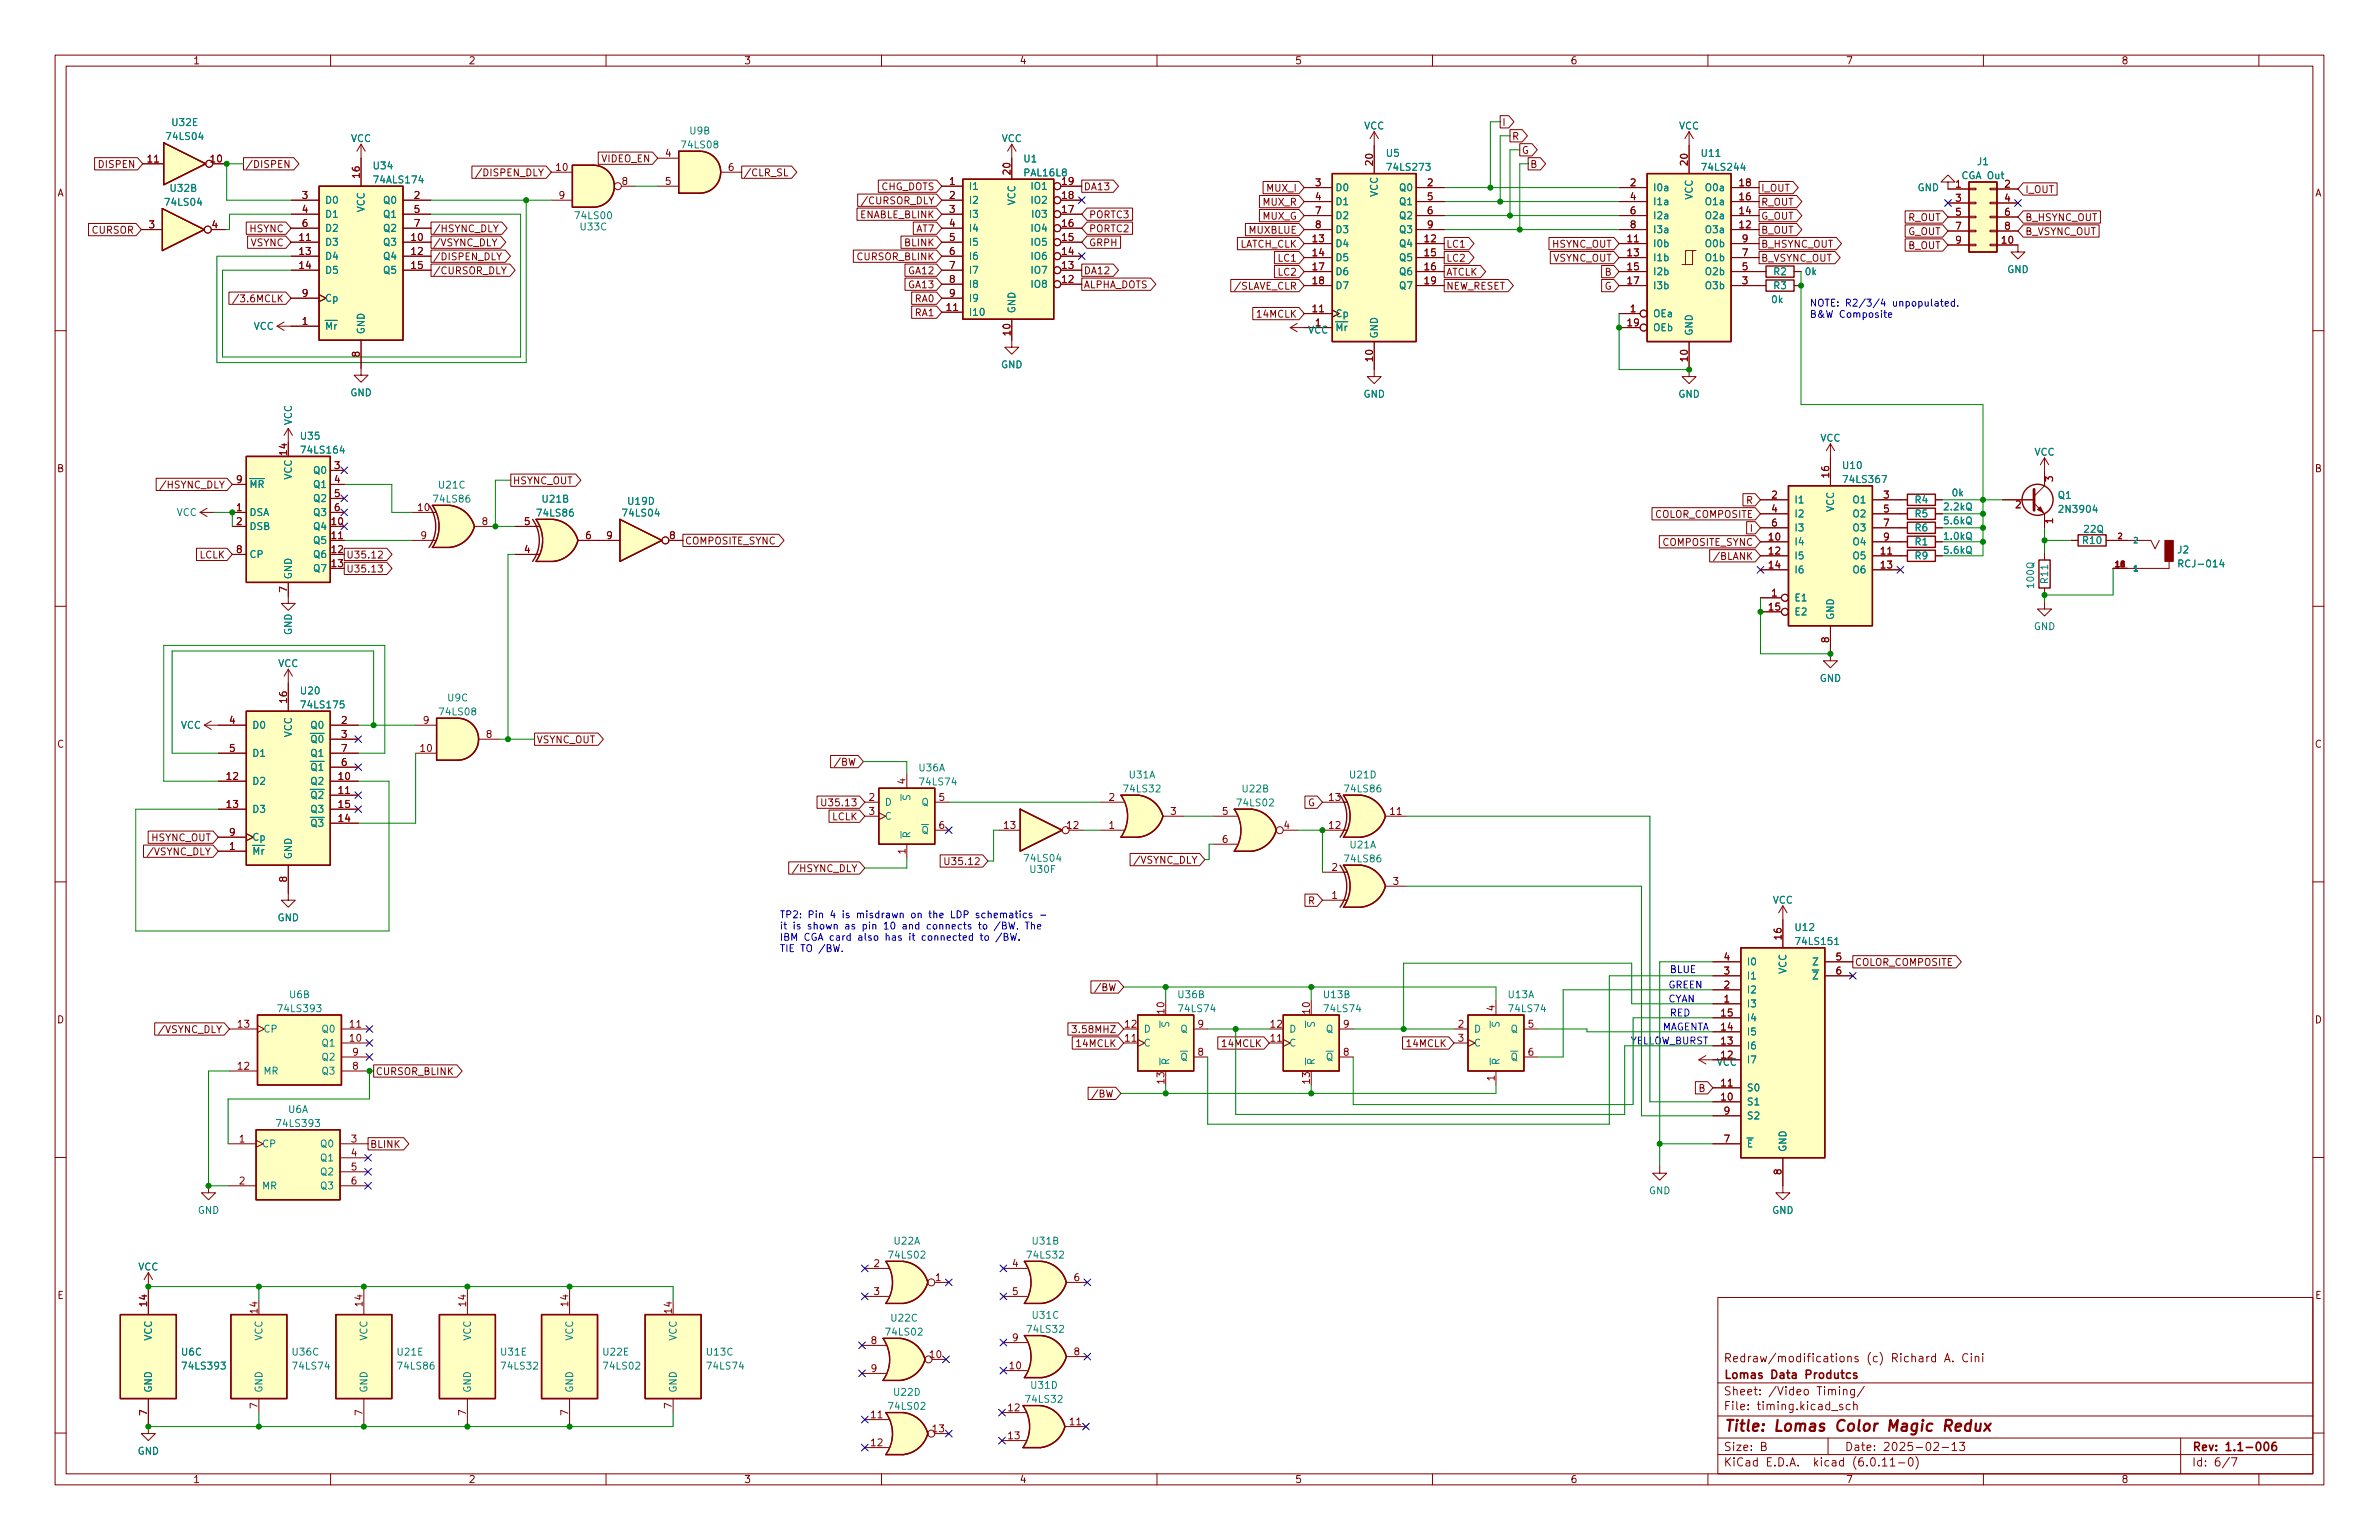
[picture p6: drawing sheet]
<svg xmlns="http://www.w3.org/2000/svg" width="432mm" height="279mm" viewBox="0 0 432 279" stroke-linecap="round" stroke-linejoin="round" font-family="sans-serif">
<defs><g id="words">
<g font-size="2.8" fill="#840000">
<text x="312.8" y="260.3">Title:</text>
<text x="322.1" y="260.3">Lomas</text>
<text x="333.5" y="260.3">Color</text>
<text x="343.3" y="260.3">Magic</text>
<text x="353.8" y="260.3">Redux</text>
</g>
<g font-size="2.1" fill="#840000">
<text x="312.8" y="250.6">Lomas</text>
<text x="312.8" y="247.6">Redraw/modifications</text>
<text x="321.4" y="250.6">Data</text>
<text x="327.9" y="250.6">Produtcs</text>
<text x="338.8" y="247.6">(c)</text>
<text x="343.4" y="247.6">Richard</text>
<text x="353.2" y="247.6">A. Cini</text>
<text x="312.8" y="256.3">File:</text>
<text x="312.8" y="253.6">Sheet:</text>
<text x="319.2" y="256.3">timing.kicad_sch</text>
<text x="321" y="253.6">/Video</text>
<text x="329.9" y="253.6">Timing/</text>
<text x="312.8" y="263.7">Size:</text>
<text x="319.5" y="263.7">B</text>
<text x="334.8" y="263.7">Date:</text>
<text x="341.8" y="263.7">2025-02-13</text>
<text x="397.8" y="263.7">Rev:</text>
<text x="403.9" y="263.7">1.1-006</text>
<text x="312.8" y="266.5">KiCad</text>
<text x="320.5" y="266.5">E.D.A.</text>
<text x="329.4" y="266.5">kicad</text>
<text x="336.6" y="266.5">(6.0.11-0)</text>
<text x="397.8" y="266.5">Id:</text>
<text x="401.9" y="266.5">6/7</text>
</g>
<g font-size="1.8" fill="#840000">
<text x="35" y="12">1</text>
<text x="85" y="12">2</text>
<text x="135" y="12">3</text>
<text x="185" y="12">4</text>
<text x="235" y="12">5</text>
<text x="285" y="12">6</text>
<text x="335" y="12">7</text>
<text x="385" y="12">8</text>
<text x="272.6" y="23.2">I</text>
<text x="26.5" y="29.5">11</text>
<text x="38" y="29.5">10</text>
<text x="109.1" y="29.8">VIDEO_EN</text>
<text x="120.6" y="28.4">4</text>
<text x="274.4" y="25.8">R</text>
<text x="276.2" y="28.3">G</text>
<text x="17.7" y="30.8">DISPEN</text>
<text x="44.5" y="30.8">/DISPEN</text>
<text x="65.3" y="32.5" transform="rotate(-90 65.3 32.5)">16</text>
<text x="86.1" y="32.4">/DISPEN_DLY</text>
<text x="100.7" y="31">10</text>
<text x="112.7" y="33.5">8</text>
<text x="120.6" y="33.5">5</text>
<text x="132" y="31">6</text>
<text x="134.9" y="32.4">/CLR_SL</text>
<text x="159.9" y="34.9">CHG_DOTS</text>
<text x="172.2" y="33.5">1</text>
<text x="183.4" y="31.9" transform="rotate(-90 183.4 31.9)">20</text>
<text x="192.5" y="33.5">19</text>
<text x="196.7" y="34.9">DA13</text>
<text x="229.7" y="35.1">MUX_I</text>
<text x="238.6" y="33.8">3</text>
<text x="249.2" y="30.2" transform="rotate(-90 249.2 30.2)">20</text>
<text x="258.9" y="33.8">2</text>
<text x="277.7" y="30.8">B</text>
<text x="295.7" y="33.8">2</text>
<text x="306.3" y="30.2" transform="rotate(-90 306.3 30.2)">20</text>
<text x="315.5" y="33.8">18</text>
<text x="319.6" y="35.1">I_OUT</text>
<text x="354.8" y="34">1</text>
<text x="363.7" y="34">2</text>
<text x="367.5" y="35.4">I_OUT</text>
<text x="10.4" y="36">A</text>
<text x="26.9" y="41.4">3</text>
<text x="38.3" y="41.4">4</text>
<text x="54.7" y="36.1">3</text>
<text x="54.7" y="38.6">4</text>
<text x="54.7" y="41.1">6</text>
<text x="75" y="36.1">2</text>
<text x="75" y="38.6">5</text>
<text x="75" y="41.1">7</text>
<text x="101.3" y="36.1">9</text>
<text x="156" y="40">ENABLE_BLINK</text>
<text x="156.2" y="37.4">/CURSOR_DLY</text>
<text x="172.2" y="36.1">2</text>
<text x="172.2" y="38.6">3</text>
<text x="172.2" y="41.1">4</text>
<text x="192.5" y="41.1">16</text>
<text x="192.5" y="38.6">17</text>
<text x="192.5" y="36.1">18</text>
<text x="197.6" y="40">PORTC3</text>
<text x="229.1" y="37.7">MUX_R</text>
<text x="229.1" y="40.2">MUX_G</text>
<text x="238.6" y="36.3">4</text>
<text x="238.6" y="38.9">7</text>
<text x="238.6" y="41.4">8</text>
<text x="258.9" y="36.3">5</text>
<text x="258.9" y="38.9">6</text>
<text x="258.9" y="41.4">9</text>
<text x="295.7" y="36.3">4</text>
<text x="295.7" y="38.9">6</text>
<text x="295.7" y="41.4">8</text>
<text x="315.5" y="41.4">12</text>
<text x="315.5" y="38.9">14</text>
<text x="315.5" y="36.3">16</text>
<text x="319.6" y="37.7">R_OUT</text>
<text x="319.6" y="40.2">G_OUT</text>
<text x="346.3" y="40.5">R_OUT</text>
<text x="354.8" y="36.6">3</text>
<text x="354.8" y="39.1">5</text>
<text x="354.8" y="41.7">7</text>
<text x="363.7" y="36.6">4</text>
<text x="363.7" y="39.1">6</text>
<text x="363.7" y="41.7">8</text>
<text x="367.5" y="40.5">B_HSYNC_OUT</text>
<text x="420.2" y="36">A</text>
<text x="16.6" y="42.8">CURSOR</text>
<text x="45.2" y="42.5">HSYNC</text>
<text x="45.4" y="45.1">VSYNC</text>
<text x="54.1" y="43.7">11</text>
<text x="54.1" y="46.2">13</text>
<text x="74.4" y="43.7">10</text>
<text x="74.4" y="46.2">12</text>
<text x="78.5" y="42.5">/HSYNC_DLY</text>
<text x="78.5" y="47.6">/DISPEN_DLY</text>
<text x="78.5" y="45.1">/VSYNC_DLY</text>
<text x="155.4" y="47.6">CURSOR_BLINK</text>
<text x="164" y="45.1">BLINK</text>
<text x="166.3" y="42.5">AT7</text>
<text x="172.2" y="43.7">5</text>
<text x="172.2" y="46.2">6</text>
<text x="192.5" y="46.2">14</text>
<text x="192.5" y="43.7">15</text>
<text x="197.6" y="45.1">GRPH</text>
<text x="197.6" y="42.5">PORTC2</text>
<text x="225.1" y="45.3">LATCH_CLK</text>
<text x="226.5" y="42.8">MUXBLUE</text>
<text x="231.8" y="47.8">LC1</text>
<text x="238" y="43.9">13</text>
<text x="238" y="46.5">14</text>
<text x="258.3" y="43.9">12</text>
<text x="258.3" y="46.5">15</text>
<text x="262.4" y="45.3">LC1</text>
<text x="262.4" y="47.8">LC2</text>
<text x="281.6" y="45.3">HSYNC_OUT</text>
<text x="281.9" y="47.8">VSYNC_OUT</text>
<text x="295.1" y="43.9">11</text>
<text x="295.1" y="46.5">13</text>
<text x="316.1" y="46.5">7</text>
<text x="316.1" y="43.9">9</text>
<text x="319.6" y="47.8">B_VSYNC_OUT</text>
<text x="319.6" y="42.8">B_OUT</text>
<text x="319.6" y="45.3">B_HSYNC_OUT</text>
<text x="346.3" y="45.6">B_OUT</text>
<text x="346.3" y="43">G_OUT</text>
<text x="354.8" y="44.2">9</text>
<text x="363.1" y="44.2">10</text>
<text x="367.5" y="43">B_VSYNC_OUT</text>
<text x="54.1" y="48.8">14</text>
<text x="54.7" y="53.8">9</text>
<text x="74.4" y="48.8">15</text>
<text x="78.5" y="50.1">/CURSOR_DLY</text>
<text x="164.7" y="50.1">GA12</text>
<text x="164.7" y="52.7">GA13</text>
<text x="172.2" y="48.8">7</text>
<text x="172.2" y="51.3">8</text>
<text x="172.2" y="53.8">9</text>
<text x="192.5" y="51.3">12</text>
<text x="192.5" y="48.8">13</text>
<text x="196.7" y="50.1">DA12</text>
<text x="196.7" y="52.7">ALPHA_DOTS</text>
<text x="223.9" y="52.9">/SLAVE_CLR</text>
<text x="231.8" y="50.4">LC2</text>
<text x="238" y="49">17</text>
<text x="238" y="51.6">18</text>
<text x="258.3" y="49">16</text>
<text x="258.3" y="51.6">19</text>
<text x="262.4" y="50.4">ATCLK</text>
<text x="262.4" y="52.9">NEW_RESET</text>
<text x="291.2" y="52.9">G</text>
<text x="291.2" y="50.4">B</text>
<text x="295.1" y="49">15</text>
<text x="295.1" y="51.6">17</text>
<text x="316.1" y="51.6">3</text>
<text x="316.1" y="49">5</text>
<text x="42" y="55.2">/3.6MCLK</text>
<text x="54.7" y="58.9">1</text>
<text x="166" y="55.2">RA0</text>
<text x="166" y="57.8">RA1</text>
<text x="171.6" y="56.4">11</text>
<text x="227.9" y="58">14MCLK</text>
<text x="238" y="56.6">11</text>
<text x="238.6" y="59.2">1</text>
<text x="295.1" y="59.2">19</text>
<text x="295.7" y="56.6">1</text>
<text x="65.3" y="64.9" transform="rotate(-90 65.3 64.9)">8</text>
<text x="183.4" y="61.1" transform="rotate(-90 183.4 61.1)">10</text>
<text x="249.2" y="65.8" transform="rotate(-90 249.2 65.8)">10</text>
<text x="306.3" y="65.8" transform="rotate(-90 306.3 65.8)">10</text>
<text x="52.1" y="82.8" transform="rotate(-90 52.1 82.8)">14</text>
<text x="10.3" y="86">B</text>
<text x="28.8" y="89">/HSYNC_DLY</text>
<text x="42.8" y="87.6">9</text>
<text x="60.5" y="85.1">3</text>
<text x="60.5" y="87.6">4</text>
<text x="93" y="88.2">HSYNC_OUT</text>
<text x="332" y="86.9" transform="rotate(-90 332 86.9)">16</text>
<text x="420.1" y="86">B</text>
<text x="42.8" y="92.7">1</text>
<text x="42.8" y="95.2">2</text>
<text x="59.9" y="95.2">10</text>
<text x="60.5" y="90.2">5</text>
<text x="60.5" y="92.7">6</text>
<text x="75.6" y="92.7">10</text>
<text x="87.3" y="95.2">8</text>
<text x="95" y="95.2">5</text>
<text x="300.3" y="94.3">COLOR_COMPOSITE</text>
<text x="316.8" y="91.8">R</text>
<text x="321.4" y="90.4">2</text>
<text x="321.4" y="93">4</text>
<text x="321.4" y="95.5">6</text>
<text x="341.7" y="90.4">3</text>
<text x="341.7" y="93">5</text>
<text x="341.7" y="95.5">7</text>
<text x="373.4" y="95.2" transform="rotate(-90 373.4 95.2)">1</text>
<text x="36.1" y="101.7">LCLK</text>
<text x="42.8" y="100.3">8</text>
<text x="59.9" y="97.8">11</text>
<text x="59.9" y="100.3">12</text>
<text x="62.8" y="101.7">U35.12</text>
<text x="76.2" y="97.8">9</text>
<text x="95" y="100.3">4</text>
<text x="106.1" y="97.8">6</text>
<text x="109.9" y="97.8">9</text>
<text x="121.4" y="97.8">8</text>
<text x="124.3" y="99.2">COMPOSITE_SYNC</text>
<text x="301.7" y="99.4">COMPOSITE_SYNC</text>
<text x="310.8" y="102">/BLANK</text>
<text x="317.5" y="96.9">I</text>
<text x="320.8" y="98">10</text>
<text x="320.8" y="100.6">12</text>
<text x="341.1" y="100.6">11</text>
<text x="341.7" y="98">9</text>
<text x="52.1" y="107.6" transform="rotate(-90 52.1 107.6)">7</text>
<text x="59.9" y="102.9">13</text>
<text x="62.8" y="104.2">U35.13</text>
<text x="320.8" y="103.1">14</text>
<text x="341.1" y="103.1">13</text>
<text x="320.8" y="110.7">15</text>
<text x="321.4" y="108.2">1</text>
<text x="332" y="116.8" transform="rotate(-90 332 116.8)">8</text>
<text x="41.5" y="131.3">4</text>
<text x="52.1" y="127.8" transform="rotate(-90 52.1 127.8)">16</text>
<text x="61.8" y="131.3">2</text>
<text x="76.7" y="131.3">9</text>
<text x="10.3" y="136">C</text>
<text x="41.5" y="136.4">5</text>
<text x="61.8" y="133.9">3</text>
<text x="61.8" y="136.4">7</text>
<text x="76.1" y="136.4">10</text>
<text x="88.1" y="133.9">8</text>
<text x="97.3" y="135.2">VSYNC_OUT</text>
<text x="420.1" y="136">C</text>
<text x="40.9" y="141.5">12</text>
<text x="61.2" y="141.5">10</text>
<text x="61.8" y="138.9">6</text>
<text x="151.2" y="139.3">/BW</text>
<text x="164.3" y="142.4" transform="rotate(-90 164.3 142.4)">4</text>
<text x="40.9" y="146.6">13</text>
<text x="61.2" y="144">11</text>
<text x="61.2" y="149.1">14</text>
<text x="61.2" y="146.6">15</text>
<text x="148.8" y="146.7">U35.13</text>
<text x="151" y="149.2">LCLK</text>
<text x="157.6" y="145.3">2</text>
<text x="157.6" y="147.8">3</text>
<text x="170.3" y="145.3">5</text>
<text x="201.1" y="145.3">2</text>
<text x="212.3" y="147.8">3</text>
<text x="221.7" y="147.8">5</text>
<text x="237.3" y="146.7">G</text>
<text x="241" y="145.3">13</text>
<text x="252.1" y="147.8">11</text>
<text x="26.5" y="155.5">/VSYNC_DLY</text>
<text x="27.4" y="153">HSYNC_OUT</text>
<text x="41.5" y="154.2">1</text>
<text x="41.5" y="151.6">9</text>
<text x="164.3" y="155.1" transform="rotate(-90 164.3 155.1)">1</text>
<text x="170.3" y="150.4">6</text>
<text x="182" y="150.4">13</text>
<text x="193.4" y="150.4">12</text>
<text x="201.1" y="150.4">1</text>
<text x="221.7" y="152.9">6</text>
<text x="232.9" y="150.4">4</text>
<text x="241" y="150.4">12</text>
<text x="52.1" y="160.2" transform="rotate(-90 52.1 160.2)">8</text>
<text x="143.6" y="158.6">/HSYNC_DLY</text>
<text x="171.1" y="157.3">U35.12</text>
<text x="205.6" y="157.1">/VSYNC_DLY</text>
<text x="241.6" y="158">2</text>
<text x="252.7" y="160.5">3</text>
<text x="237.3" y="164.4">R</text>
<text x="241.6" y="163.1">1</text>
<text x="323.3" y="170.7" transform="rotate(-90 323.3 170.7)">16</text>
<text x="312.8" y="179.3">2</text>
<text x="312.8" y="176.8">3</text>
<text x="312.8" y="174.2">4</text>
<text x="333.1" y="174.2">5</text>
<text x="333.1" y="176.8">6</text>
<text x="336.6" y="175.6">COLOR_COMPOSITE</text>
<text x="198.5" y="180.2">/BW</text>
<text x="211.3" y="184.2" transform="rotate(-90 211.3 184.2)">10</text>
<text x="237.7" y="184.2" transform="rotate(-90 237.7 184.2)">10</text>
<text x="271.3" y="183.6" transform="rotate(-90 271.3 183.6)">4</text>
<text x="312.2" y="184.4">15</text>
<text x="312.8" y="181.9">1</text>
<text x="10.3" y="186">D</text>
<text x="28.6" y="187.8">/VSYNC_DLY</text>
<text x="42.9" y="186.4">13</text>
<text x="63.2" y="189">10</text>
<text x="63.2" y="186.4">11</text>
<text x="63.8" y="191.5">9</text>
<text x="194.3" y="187.8">3.58MHZ</text>
<text x="195.1" y="190.3">14MCLK</text>
<text x="203.9" y="189">11</text>
<text x="203.9" y="186.4">12</text>
<text x="217.3" y="191.5">8</text>
<text x="217.3" y="186.4">9</text>
<text x="221.5" y="190.3">14MCLK</text>
<text x="230.4" y="189">11</text>
<text x="230.4" y="186.4">12</text>
<text x="243.7" y="191.5">8</text>
<text x="243.7" y="186.4">9</text>
<text x="255" y="190.3">14MCLK</text>
<text x="264.5" y="186.4">2</text>
<text x="264.5" y="189">3</text>
<text x="277.2" y="186.4">5</text>
<text x="277.2" y="191.5">6</text>
<text x="312.2" y="189.5">13</text>
<text x="312.2" y="186.9">14</text>
<text x="420.1" y="186">D</text>
<text x="42.9" y="194.1">12</text>
<text x="63.8" y="194.1">8</text>
<text x="68.1" y="195.4">CURSOR_BLINK</text>
<text x="211.3" y="196.9" transform="rotate(-90 211.3 196.9)">13</text>
<text x="237.7" y="196.9" transform="rotate(-90 237.7 196.9)">13</text>
<text x="271.3" y="196.3" transform="rotate(-90 271.3 196.3)">1</text>
<text x="312.2" y="197.1">11</text>
<text x="312.2" y="192">12</text>
<text x="198" y="199.5">/BW</text>
<text x="308.2" y="198.5">B</text>
<text x="312.2" y="199.6">10</text>
<text x="312.8" y="202.2">9</text>
<text x="43.3" y="207.3">1</text>
<text x="63.6" y="207.3">3</text>
<text x="63.6" y="209.8">4</text>
<text x="67.1" y="208.6">BLINK</text>
<text x="312.8" y="207.3">7</text>
<text x="43.3" y="214.9">2</text>
<text x="63.6" y="212.3">5</text>
<text x="63.6" y="214.9">6</text>
<text x="323.3" y="213.3" transform="rotate(-90 323.3 213.3)">8</text>
<text x="158.5" y="229.9">2</text>
<text x="169.6" y="232.4">1</text>
<text x="183.6" y="229.9">4</text>
<text x="194.8" y="232.4">6</text>
<text x="10.3" y="236">E</text>
<text x="26.7" y="237.3" transform="rotate(-90 26.7 237.3)">14</text>
<text x="46.7" y="238.5" transform="rotate(-90 46.7 238.5)">14</text>
<text x="65.8" y="237.3" transform="rotate(-90 65.8 237.3)">14</text>
<text x="84.6" y="237.3" transform="rotate(-90 84.6 237.3)">14</text>
<text x="103.1" y="237.3" transform="rotate(-90 103.1 237.3)">14</text>
<text x="121.9" y="238.5" transform="rotate(-90 121.9 238.5)">14</text>
<text x="158.5" y="234.9">3</text>
<text x="183.6" y="234.9">5</text>
<text x="420.1" y="236">E</text>
<text x="157.9" y="243.8">8</text>
<text x="183.6" y="243.3">9</text>
<text x="194.8" y="245.9">8</text>
<text x="157.9" y="248.9">9</text>
<text x="168.5" y="246.4">10</text>
<text x="183" y="248.4">10</text>
<text x="26.7" y="257" transform="rotate(-90 26.7 257)">7</text>
<text x="46.7" y="255.7" transform="rotate(-90 46.7 255.7)">7</text>
<text x="65.8" y="257" transform="rotate(-90 65.8 257)">7</text>
<text x="84.6" y="257" transform="rotate(-90 84.6 257)">7</text>
<text x="103.1" y="257" transform="rotate(-90 103.1 257)">7</text>
<text x="121.9" y="255.7" transform="rotate(-90 121.9 255.7)">7</text>
<text x="157.8" y="257.3">11</text>
<text x="182.7" y="256">12</text>
<text x="157.8" y="262.4">12</text>
<text x="169" y="259.8">13</text>
<text x="182.7" y="261.1">13</text>
<text x="193.9" y="258.6">11</text>
<text x="35" y="269.4">1</text>
<text x="85" y="269.4">2</text>
<text x="135" y="269.4">3</text>
<text x="185" y="269.4">4</text>
<text x="235" y="269.4">5</text>
<text x="285" y="269.4">6</text>
<text x="335" y="269.4">7</text>
<text x="385" y="269.4">8</text>
</g>
<g font-size="1.8" fill="#008484">
<text x="31" y="23.2">U32E</text>
<text x="247.5" y="23.9">VCC</text>
<text x="304.7" y="23.9">VCC</text>
<text x="29.9" y="25.8">74LS04</text>
<text x="63.6" y="26.1">VCC</text>
<text x="123.4" y="27.3">74LS08</text>
<text x="125" y="24.8">U9B</text>
<text x="181.8" y="26.1">VCC</text>
<text x="185.7" y="29.8">U1</text>
<text x="251.5" y="28.8">U5</text>
<text x="308.6" y="28.8">U11</text>
<text x="30.7" y="35.2">U32B</text>
<text x="67.6" y="31.1">U34</text>
<text x="67.6" y="33.6">74ALS174</text>
<text x="175.8" y="34.8">I1</text>
<text x="185.7" y="32.4">PAL16L8</text>
<text x="186.9" y="34.8">IO1</text>
<text x="242.3" y="35.1">D0</text>
<text x="250.5" y="35.8" transform="rotate(-90 250.5 35.8)">VCC</text>
<text x="251.5" y="31.4">74LS273</text>
<text x="253.8" y="35.1">Q0</text>
<text x="300" y="35.1">I0a</text>
<text x="308.6" y="31.4">74LS244</text>
<text x="309.3" y="35.1">O0a</text>
<text x="348" y="35.1">GND</text>
<text x="355.9" y="32.9">CGA Out</text>
<text x="358.8" y="30.3">J1</text>
<text x="29.7" y="37.7">74LS04</text>
<text x="58.9" y="37.3">D0</text>
<text x="58.9" y="39.9">D1</text>
<text x="66.6" y="38.6" transform="rotate(-90 66.6 38.6)">VCC</text>
<text x="69.4" y="37.3">Q0</text>
<text x="69.4" y="39.9">Q1</text>
<text x="104.1" y="40.1">74LS00</text>
<text x="175.8" y="37.3">I2</text>
<text x="175.8" y="39.9">I3</text>
<text x="184.7" y="37.3" transform="rotate(-90 184.7 37.3)">VCC</text>
<text x="186.9" y="37.3">IO2</text>
<text x="187.1" y="39.9">I03</text>
<text x="242.3" y="37.6">D1</text>
<text x="242.3" y="40.1">D2</text>
<text x="253.8" y="37.6">Q1</text>
<text x="253.8" y="40.1">Q2</text>
<text x="300" y="37.6">I1a</text>
<text x="300" y="40.1">I2a</text>
<text x="307.6" y="36.3" transform="rotate(-90 307.6 36.3)">VCC</text>
<text x="309.3" y="40.1">O2a</text>
<text x="309.3" y="37.6">O1a</text>
<text x="58.9" y="45">D3</text>
<text x="58.9" y="47.5">D4</text>
<text x="58.9" y="42.4">D2</text>
<text x="69.4" y="45">Q3</text>
<text x="69.4" y="47.5">Q4</text>
<text x="69.4" y="42.4">Q2</text>
<text x="105.1" y="42.2">U33C</text>
<text x="175.8" y="42.4">I4</text>
<text x="175.8" y="45">I5</text>
<text x="175.8" y="47.5">I6</text>
<text x="186.9" y="47.5">IO6</text>
<text x="186.9" y="45">IO5</text>
<text x="186.9" y="42.4">IO4</text>
<text x="242.3" y="45.2">D4</text>
<text x="242.3" y="47.8">D5</text>
<text x="242.3" y="42.7">D3</text>
<text x="253.8" y="45.2">Q4</text>
<text x="253.8" y="47.8">Q5</text>
<text x="253.8" y="42.7">Q3</text>
<text x="300" y="45.2">I0b</text>
<text x="300" y="47.8">I1b</text>
<text x="300" y="42.7">I3a</text>
<text x="309.3" y="42.7">O3a</text>
<text x="309.3" y="47.8">O1b</text>
<text x="309.3" y="45.2">O0b</text>
<text x="58.9" y="50">D5</text>
<text x="69.4" y="50">Q5</text>
<text x="175.8" y="50">I7</text>
<text x="175.8" y="52.6">I8</text>
<text x="186.9" y="52.6">IO8</text>
<text x="186.9" y="50">IO7</text>
<text x="242.3" y="50.3">D6</text>
<text x="242.3" y="52.8">D7</text>
<text x="253.8" y="50.3">Q6</text>
<text x="253.8" y="52.8">Q7</text>
<text x="300" y="50.3">I2b</text>
<text x="300" y="52.8">I3b</text>
<text x="309.3" y="52.8">O3b</text>
<text x="309.3" y="50.3">O2b</text>
<text x="321.8" y="52.8">R3</text>
<text x="321.8" y="50.3">R2</text>
<text x="327.5" y="50.3">0k</text>
<text x="364.3" y="49.9">GND</text>
<text x="58.9" y="55.1">Cp</text>
<text x="175.8" y="57.7">I10</text>
<text x="175.8" y="55.1">I9</text>
<text x="184.7" y="56.9" transform="rotate(-90 184.7 56.9)">GND</text>
<text x="242.3" y="57.9">Cp</text>
<text x="300" y="57.9">OEa</text>
<text x="321.4" y="55.4">0k</text>
<text x="46" y="60.2">VCC</text>
<text x="58.9" y="60.2">~{Mr}</text>
<text x="66.6" y="60.7" transform="rotate(-90 66.6 60.7)">GND</text>
<text x="237.4" y="60.9">VCC</text>
<text x="242.3" y="60.5">~{Mr}</text>
<text x="250.5" y="61.5" transform="rotate(-90 250.5 61.5)">GND</text>
<text x="300" y="60.5">OEb</text>
<text x="307.6" y="61" transform="rotate(-90 307.6 61)">GND</text>
<text x="181.6" y="67.2">GND</text>
<text x="53.3" y="77.2" transform="rotate(-90 53.3 77.2)">VCC</text>
<text x="63.5" y="72.3">GND</text>
<text x="247.4" y="72.5">GND</text>
<text x="304.6" y="72.5">GND</text>
<text x="54.3" y="80.1">U35</text>
<text x="54.3" y="82.7">74LS164</text>
<text x="330.3" y="80.5">VCC</text>
<text x="369.2" y="83">VCC</text>
<text x="45.2" y="88.9">~{MR}</text>
<text x="53.3" y="87.1" transform="rotate(-90 53.3 87.1)">VCC</text>
<text x="56.7" y="86.4">Q0</text>
<text x="56.7" y="88.9">Q1</text>
<text x="79.4" y="89">U21C</text>
<text x="334.3" y="85.5">U10</text>
<text x="334.3" y="88">74LS367</text>
<text x="32" y="94">VCC</text>
<text x="45.2" y="94">DSA</text>
<text x="56.7" y="91.4">Q2</text>
<text x="56.7" y="94">Q3</text>
<text x="78.4" y="91.6">74LS86</text>
<text x="97.2" y="94.1">74LS86</text>
<text x="98.2" y="91.6">U21B</text>
<text x="112.7" y="94.1">74LS04</text>
<text x="113.7" y="92">U19D</text>
<text x="325.6" y="91.7">I1</text>
<text x="325.6" y="94.2">I2</text>
<text x="333.3" y="92.9" transform="rotate(-90 333.3 92.9)">VCC</text>
<text x="336.1" y="91.7">O1</text>
<text x="336.1" y="94.2">O2</text>
<text x="347.4" y="91.7">R4</text>
<text x="347.4" y="94.2">R5</text>
<text x="352.6" y="95.5">5.6kQ</text>
<text x="352.6" y="93">2.2kQ</text>
<text x="354.2" y="90.4">0k</text>
<text x="373.4" y="90.9">Q1</text>
<text x="373.4" y="93.4">2N3904</text>
<text x="45.2" y="96.5">DSB</text>
<text x="45.2" y="101.6">CP</text>
<text x="56.7" y="96.5">Q4</text>
<text x="56.7" y="99.1">Q5</text>
<text x="56.7" y="101.6">Q6</text>
<text x="325.6" y="99.3">I4</text>
<text x="325.6" y="101.9">I5</text>
<text x="325.6" y="96.8">I3</text>
<text x="336.1" y="101.9">O5</text>
<text x="336.1" y="96.8">O3</text>
<text x="336.1" y="99.3">O4</text>
<text x="347.4" y="101.9">R9</text>
<text x="347.4" y="99.3">R1</text>
<text x="347.4" y="96.8">R6</text>
<text x="352.6" y="100.8">5.6kQ</text>
<text x="352.6" y="98.3">1.0kQ</text>
<text x="377.8" y="99.1">R10</text>
<text x="378" y="97">22Q</text>
<text x="395.1" y="100.8">J2</text>
<text x="53.3" y="105.2" transform="rotate(-90 53.3 105.2)">GND</text>
<text x="56.7" y="104.1">Q7</text>
<text x="325.6" y="104.4">I6</text>
<text x="336.1" y="104.4">O6</text>
<text x="369.6" y="106.9" transform="rotate(-90 369.6 106.9)">100Q</text>
<text x="372.1" y="106.1" transform="rotate(-90 372.1 106.1)">R11</text>
<text x="395.1" y="103.3">RCJ-014</text>
<text x="325.6" y="109.5">E1</text>
<text x="325.6" y="112">E2</text>
<text x="333.3" y="112.5" transform="rotate(-90 333.3 112.5)">GND</text>
<text x="53.3" y="115.3" transform="rotate(-90 53.3 115.3)">GND</text>
<text x="369.1" y="114.7">GND</text>
<text x="50.4" y="121.4">VCC</text>
<text x="330.2" y="124.1">GND</text>
<text x="54.3" y="126.4">U20</text>
<text x="54.3" y="128.9">74LS175</text>
<text x="79.4" y="130.2">74LS08</text>
<text x="81.1" y="127.6">U9C</text>
<text x="32.8" y="132.6">VCC</text>
<text x="45.7" y="132.6">D0</text>
<text x="45.7" y="137.7">D1</text>
<text x="53.3" y="133.8" transform="rotate(-90 53.3 133.8)">VCC</text>
<text x="56.2" y="132.6">Q0</text>
<text x="56.2" y="135.1">~{Q0}</text>
<text x="56.2" y="137.7">Q1</text>
<text x="45.7" y="142.8">D2</text>
<text x="56.2" y="142.8">Q2</text>
<text x="56.2" y="140.2">~{Q1}</text>
<text x="166.6" y="140.3">U36A</text>
<text x="166.6" y="142.9">74LS74</text>
<text x="204.8" y="141.6">U31A</text>
<text x="244.8" y="141.6">U21D</text>
<text x="45.7" y="147.8">D3</text>
<text x="56.2" y="145.3">~{Q2}</text>
<text x="56.2" y="147.8">Q3</text>
<text x="160.5" y="146.6">D</text>
<text x="160.5" y="149.1">C</text>
<text x="167.2" y="146.6">Q</text>
<text x="203.7" y="144.1">74LS32</text>
<text x="224.2" y="146.7">74LS02</text>
<text x="225.3" y="144.1">U22B</text>
<text x="243.7" y="144.1">74LS86</text>
<text x="45.7" y="155.5">~{Mr}</text>
<text x="45.7" y="152.9">Cp</text>
<text x="53.3" y="156" transform="rotate(-90 53.3 156)">GND</text>
<text x="56.2" y="150.4">~{Q3}</text>
<text x="244.8" y="154.3">U21A</text>
<text x="185.6" y="156.7">74LS04</text>
<text x="186.7" y="158.8">U30F</text>
<text x="243.7" y="156.8">74LS86</text>
<text x="50.3" y="167.5">GND</text>
<text x="321.7" y="164.3">VCC</text>
<text x="325.6" y="169.3">U12</text>
<text x="325.6" y="171.8">74LS151</text>
<text x="317" y="178.1">I1</text>
<text x="317" y="175.5">I0</text>
<text x="324.6" y="176.8" transform="rotate(-90 324.6 176.8)">VCC</text>
<text x="328.8" y="175.5">Z</text>
<text x="50.1" y="184">74LS393</text>
<text x="52.4" y="181.5">U6B</text>
<text x="213.6" y="181.5">U36B</text>
<text x="213.6" y="184">74LS74</text>
<text x="240" y="181.5">U13B</text>
<text x="240" y="184">74LS74</text>
<text x="273.5" y="181.5">U13A</text>
<text x="273.5" y="184">74LS74</text>
<text x="317" y="183.1">I3</text>
<text x="317" y="185.7">I4</text>
<text x="317" y="180.6">I2</text>
<text x="47.8" y="187.7">CP</text>
<text x="58.3" y="190.3">Q1</text>
<text x="58.3" y="187.7">Q0</text>
<text x="207.5" y="190.3">C</text>
<text x="207.5" y="187.7">D</text>
<text x="214.2" y="187.7">Q</text>
<text x="233.9" y="190.3">C</text>
<text x="233.9" y="187.7">D</text>
<text x="240.6" y="187.7">Q</text>
<text x="267.5" y="187.7">D</text>
<text x="267.5" y="190.3">C</text>
<text x="274.1" y="187.7">Q</text>
<text x="317" y="190.8">I6</text>
<text x="317" y="188.2">I5</text>
<text x="47.8" y="195.3">MR</text>
<text x="58.3" y="195.3">Q3</text>
<text x="58.3" y="192.8">Q2</text>
<text x="311.5" y="193.7">VCC</text>
<text x="317" y="193.3">I7</text>
<text x="52.2" y="202.3">U6A</text>
<text x="317" y="200.9">S1</text>
<text x="317" y="198.4">S0</text>
<text x="317" y="203.5">S2</text>
<text x="47.5" y="208.5">CP</text>
<text x="49.9" y="204.8">74LS393</text>
<text x="58" y="208.5">Q0</text>
<text x="317" y="208.5">~{E}</text>
<text x="324.6" y="209" transform="rotate(-90 324.6 209)">GND</text>
<text x="58" y="211.1">Q1</text>
<text x="58" y="213.6">Q2</text>
<text x="35.8" y="220.6">GND</text>
<text x="47.5" y="216.2">MR</text>
<text x="58" y="216.2">Q3</text>
<text x="299.2" y="217">GND</text>
<text x="321.6" y="220.6">GND</text>
<text x="162.1" y="226.2">U22A</text>
<text x="187.2" y="226.2">U31B</text>
<text x="25" y="230.9">VCC</text>
<text x="161" y="228.7">74LS02</text>
<text x="186.1" y="228.7">74LS32</text>
<text x="187.2" y="239.6">U31C</text>
<text x="27.9" y="243.3" transform="rotate(-90 27.9 243.3)">VCC</text>
<text x="48" y="243.3" transform="rotate(-90 48 243.3)">VCC</text>
<text x="67.1" y="243.3" transform="rotate(-90 67.1 243.3)">VCC</text>
<text x="85.9" y="243.3" transform="rotate(-90 85.9 243.3)">VCC</text>
<text x="104.4" y="243.3" transform="rotate(-90 104.4 243.3)">VCC</text>
<text x="123.2" y="243.3" transform="rotate(-90 123.2 243.3)">VCC</text>
<text x="160.5" y="242.7">74LS02</text>
<text x="161.5" y="240.1">U22C</text>
<text x="186.1" y="242.2">74LS32</text>
<text x="32.8" y="246.3">U6C</text>
<text x="32.8" y="248.9">74LS393</text>
<text x="52.8" y="246.3">U36C</text>
<text x="52.8" y="248.9">74LS74</text>
<text x="71.9" y="246.3">U21E</text>
<text x="71.9" y="248.9">74LS86</text>
<text x="90.7" y="246.3">U31E</text>
<text x="90.7" y="248.9">74LS32</text>
<text x="109.2" y="246.3">U22E</text>
<text x="109.2" y="248.9">74LS02</text>
<text x="128" y="246.3">U13C</text>
<text x="128" y="248.9">74LS74</text>
<text x="27.9" y="252.7" transform="rotate(-90 27.9 252.7)">GND</text>
<text x="48" y="252.7" transform="rotate(-90 48 252.7)">GND</text>
<text x="67.1" y="252.7" transform="rotate(-90 67.1 252.7)">GND</text>
<text x="85.9" y="252.7" transform="rotate(-90 85.9 252.7)">GND</text>
<text x="104.4" y="252.7" transform="rotate(-90 104.4 252.7)">GND</text>
<text x="123.2" y="252.7" transform="rotate(-90 123.2 252.7)">GND</text>
<text x="161" y="256.1">74LS02</text>
<text x="162" y="253.6">U22D</text>
<text x="185.9" y="254.9">74LS32</text>
<text x="186.9" y="252.3">U31D</text>
<text x="24.9" y="264.3">GND</text>
</g>
<g font-size="1.8" fill="#0000c2">
<text x="328.4" y="55.6">NOTE: R2/3/4</text>
<text x="328.4" y="57.7">B&amp;W</text>
<text x="333.8" y="57.7">Composite</text>
<text x="343.6" y="55.6">unpopulated.</text>
<text x="141.5" y="166.6">TP2:</text>
<text x="146.6" y="166.6">Pin</text>
<text x="150.8" y="166.6">4</text>
<text x="153.1" y="166.6">is</text>
<text x="155.9" y="166.6">misdrawn</text>
<text x="165.9" y="166.6">on</text>
<text x="169.3" y="166.6">the</text>
<text x="173.4" y="166.6">LDP</text>
<text x="178.1" y="166.6">schematics</text>
<text x="141.5" y="168.6">it</text>
<text x="141.5" y="170.7">IBM</text>
<text x="141.5" y="172.7">TIE TO /BW.</text>
<text x="143.9" y="168.6">is</text>
<text x="145.9" y="170.7">CGA card</text>
<text x="146.7" y="168.6">shown</text>
<text x="153.6" y="168.6">as</text>
<text x="156" y="170.7">also</text>
<text x="156.9" y="168.6">pin</text>
<text x="161.1" y="170.7">has</text>
<text x="164.5" y="168.6">and</text>
<text x="165.5" y="170.7">it</text>
<text x="168" y="170.7">connected</text>
<text x="169" y="168.6">connects</text>
<text x="181.6" y="168.6">/BW.</text>
<text x="181.8" y="170.7">/BW.</text>
<text x="187.4" y="168.6">The</text>
<text x="302.8" y="179.3">GREEN</text>
<text x="303" y="176.5">BLUE</text>
<text x="302.8" y="181.9">CYAN</text>
<text x="303" y="184.4">RED</text>
<text x="295.9" y="189.5">YELLOW_BURST</text>
<text x="301.8" y="186.9">MAGENTA</text>
</g>
<g font-size="1.4" fill="#840000">
<text x="384.3" y="97.8">2</text>
<text x="383.7" y="102.9">1B</text>
<text x="384.6" y="102.9">A</text>
</g>
<g font-size="1.4" fill="#008484">
<text x="387.1" y="98.9">2</text>
<text x="387.1" y="103.9">1</text>
</g>
</g></defs>
<g fill="none" stroke="#840000" stroke-width=".18">
<path d="M10 10h411.8v259.4h-411.8zM12 12h407.8v255.4h-407.8zM60 10v2M110 10v2M160 10v2M210 10v2M260 10v2M310 10v2M360 10v2M410 10v2M17.2 28.6h7.8l.9 1.1-.9 1.1h-7.8zM25.9 29.7h3.8"/>
<path d="M28.1 29.4h.7M38.6 29.7h2.5M44.2 28.6h9.1l1 1.1-1 1.1h-9.1zM52.5 29.1v1.3l-.8-1.3v1.3M52.8 38.9h5.1M52.8 36.3h5.1M65.5 26.2l-.7 1.2M65.5 26.2v7.6M65.5 26.2l.8 1.2M73.2 38.9h5M73.2 36.3h5M85.7 30.1h13.4l1 1.1-1 1.2h-13.4z"/>
<path d="M97.8 30.6l.4 .7 .4-.7M100.1 36.3h3.8M100.1 31.2h3.8M108.6 27.6h9.8l1 1.1-1 1.1h-9.8zM112.8 33.8h2.5M119.4 33.8h3.8M119.4 28.7h3.8M130.8 31.2h3.8M134.6 30.1h9.1l.9 1.1-.9 1.2h-9.1zM142.4 30.6v1.3h.6M155.6 37.8h14.4l.9 1.1-.9 1.1h-14.4zM155.7 35.2h14.3l.9 1.1-.9 1.1h-14.3z"/>
<path d="M159.4 32.7h10.6l.9 1.1-.9 1.1h-10.6zM168.6 35.7l.5 .7 .4-.7M170.9 33.8h3.9M170.9 38.9h3.9M170.9 36.3h3.9M183.6 26.2v6.3M183.6 26.2l-.7 1.2M183.6 26.2l.8 1.2M192.5 33.8h3.8M192.5 38.9h3.8M192.5 36.3h3.8M196.3 32.7h5.8l.9 1.1-.9 1.1h-5.8z"/>
<path d="M197.3 37.8h8.3v2.2h-8.3l-1-1.1zM228.6 35.5h7.2l.9 1.1-.9 1.1h-7.2zM228.6 38h7.2l.9 1.1-.9 1.1h-7.2zM229.3 32.9h6.5l.9 1.1-.9 1.1h-6.5zM236.7 39.1h5.1M236.7 36.6h5.1M236.7 34h5.1M249.4 23.9v7.6M249.4 23.9l-.7 1.2M249.4 23.9l.8 1.2M257 39.1h5.1M257 36.6h5.1"/>
<path d="M257 34h5.1M272.3 21h1.5l1 1.1-1 1.1h-1.5zM274.1 23.5h2.2l.9 1.1-.9 1.1h-2.2zM275.8 26.1h2.3l.9 1.1-.9 1.1h-2.3zM277.4 28.6h2.2l.9 1.1-.9 1.1h-2.2zM293.9 39.1h5.1M293.9 36.6h5.1M293.9 34h5.1M306.6 23.9v7.6M306.6 23.9l-.8 1.2M306.6 23.9l.7 1.2M314.2 39.1h5.1"/>
<path d="M314.2 36.6h5.1M314.2 34h5.1M319.3 35.5h6.8l1 1.1-1 1.1h-6.8zM319.3 32.9h6.1l1 1.1-1 1.1h-6.1zM319.3 38h6.8l1 1.1-1 1.1h-6.8zM345.8 38.3h6.8l1 1.1-1 1.1h-6.8zM353.6 33h1.2l-1.2-1.2-1.3 1.2h1.3v1.3h3.8M353.6 36.8h3.8M353.6 39.4h3.8M357.4 39.2h1.2v.3h-1.2zM357.4 36.7h1.2v.3h-1.2zM357.4 34.2h1.2v.2h-1.2z"/>
<path d="M361.2 39.2h1.3v.3h-1.3zM361.2 36.7h1.3v.3h-1.3zM361.2 34.2h1.3v.2h-1.3zM362.5 34.3h3.8M362.5 36.8h3.8M362.5 39.4h3.8M367.2 33.2h6.2v2.2h-6.2l-.9-1.1zM367.2 38.3h14v2.2h-14l-.9-1.1zM10 60h2M16.1 40.5h8.6l1 1.2-1 1.1h-8.6zM25.7 41.7h3.8M38.4 41.7h2.5"/>
<path d="M41.6 53h10.3l.9 1.1-.9 1.1h-10.3zM44.7 40.3h7.2l.9 1.1-.9 1.1h-7.2zM44.9 42.8h7l.9 1.1-.9 1.2h-7zM50.3 59.2h7.6M50.3 59.2l1.3 .7M50.5 53.5v1.3M50.7 54l.5 .8M51.2 53.5l-.7 .7M51.6 58.4l-1.3 .8M52.8 49h5.1M52.8 46.5h5.1M52.8 43.9h5.1"/>
<path d="M52.8 41.4h5.1M52.8 54.1h5.1M55.6 43.6h.7M57.9 53.5l1.3 .6-1.3 .6M73.2 49h5M73.2 46.5h5M73.2 43.9h5M73.2 41.4h5M78.2 47.9h14.3l1 1.1-1 1.1h-14.3zM78.2 40.3h12.9l1 1.1-1 1.1h-12.9zM78.2 45.4h13.5l1 1.1-1 1.1h-13.5zM78.2 42.8h12.7l.9 1.1-.9 1.2h-12.7z"/>
<path d="M89.3 43.3l.5 .7 .4-.7M89.6 40.8l.4 .7 .4-.7M90.2 45.9l.4 .6 .4-.6M91 48.4l.4 .7 .5-.7M154.9 45.4h15.1l.9 1.1-.9 1.1h-15.1zM163.5 42.8h6.5l.9 1.1-.9 1.2h-6.5zM164.3 47.9h5.7l.9 1.1-.9 1.1h-5.7zM164.3 50.5h5.7l.9 1.1-.9 1.1h-5.7zM165.5 53h4.5l.9 1.1-.9 1.1h-4.5zM165.5 55.5h4.5l.9 1.1-.9 1.2h-4.5zM165.8 40.3h4.2l.9 1.1-.9 1.1h-4.2zM170.9 56.6h3.9"/>
<path d="M170.9 51.6h3.9M170.9 49h3.9M170.9 46.5h3.9M170.9 43.9h3.9M170.9 41.4h3.9M170.9 54.1h3.9M173.1 56.3h.7M183.6 57.9v5.1h1.3l-1.3 1.3-1.2-1.3h1.2M192.5 51.6h3.8M192.5 49h3.8M192.5 46.5h3.8M192.5 43.9h3.8"/>
<path d="M192.5 41.4h3.8M196.3 47.9h5.8l.9 1.1-.9 1.1h-5.8zM196.3 50.5h12.5l1 1.1-1 1.1h-12.5zM197.3 42.8h6.1v2.3h-6.1l-1-1.2zM197.3 40.3h8.3v2.2h-8.3l-1-1.1zM223.4 50.7h12.4l.9 1.1-.9 1.1h-12.4zM224.6 43.1h11.2l.9 1.1-.9 1.1h-11.2zM226.1 40.5h9.7l.9 1.2-.9 1.1h-9.7zM227.4 55.8h8.4l.9 1.1-.9 1.1h-8.4zM231.3 48.2h4.5l.9 1.1-.9 1.1h-4.5zM231.3 45.6h4.5l.9 1.1-.9 1.1h-4.5zM234.2 59.4h7.6"/>
<path d="M234.2 59.4l1.3 .8M235.5 58.7l-1.3 .7M236.7 51.8h5.1M236.7 49.3h5.1M236.7 56.9h5.1M236.7 44.2h5.1M236.7 41.7h5.1M236.7 46.7h5.1M239.5 56.6h.7M257 51.8h5.1M257 49.3h5.1M257 44.2h5.1"/>
<path d="M257 41.7h5.1M257 46.7h5.1M262.1 48.2h6.6l1 1.1-1 1.1h-6.6zM262.1 50.7h11.6l1 1.1-1 1.1h-11.6zM262.1 43.1h4.5l.9 1.1-.9 1.1h-4.5zM262.1 45.6h4.5l.9 1.1-.9 1.1h-4.5zM281.1 43.1h11.8l1 1.1-1 1.1h-11.8zM281.4 45.6h11.5l1 1.1-1 1.1h-11.5zM290.7 50.7h2.2l1 1.1-1 1.1h-2.2zM290.7 48.2h2.2l1 1.1-1 1.1h-2.2zM293.9 51.8h5.1M293.9 49.3h5.1"/>
<path d="M293.9 56.9h3.8M293.9 44.2h5.1M293.9 41.7h5.1M293.9 46.7h5.1M293.9 59.4h3.8M296.7 43.9h.7M307.2 45.5h-1.3v2.5M307.8 45.5h-.6v2.5h-1.9M314.2 51.8h6.3M314.2 49.3h6.3M314.2 44.2h5.1M314.2 41.7h5.1"/>
<path d="M314.2 46.7h5.1M319.3 45.6h13.8l.9 1.1-.9 1.1h-13.8zM319.3 40.5h6.8l1 1.2-1 1.1h-6.8zM319.3 43.1h14l.9 1.1-.9 1.1h-14zM325.6 51.8h1.3M325.6 49.3h1.3M345.8 43.3h6.8l1 1.2-1 1.1h-6.8zM345.8 40.8h6.8l1 1.1-1 1.1h-6.8zM353.6 44.5h3.8M353.6 41.9h3.8M357.4 44.3h1.2v.3h-1.2zM357.4 41.8h1.2v.2h-1.2z"/>
<path d="M361.2 44.3h1.3v.3h-1.3zM361.2 41.8h1.3v.2h-1.3zM362.5 44.5h3.8v1.2h1.2l-1.2 1.3-1.3-1.3h1.3M362.5 41.9h3.8M367.2 40.8h13.8v2.2h-13.8l-.9-1.1zM419.8 60h2M52.3 77.7v5.1M52.3 77.7l-.7 1.3M52.3 77.7l.8 1.3M65.5 61.7v6.4h1.3l-1.3 1.2-1.2-1.2h1.2M249.4 62v6.3h1.3l-1.3 1.3-1.2-1.3h1.2M306.6 62v6.3h1.2l-1.2 1.3-1.3-1.3h1.3"/>
<path d="M28.3 86.8h12.9l1 1.1-1 1.1h-12.9zM35.7 99.5h5.5l1 1.1-1 1.1h-5.5zM36.3 93h2.6M36.3 93l1.3 .7M37.6 92.2l-1.3 .8M39.9 87.3l.4 .6 .4-.6M42.2 95.5h2.5M42.2 93h2.5M42.2 87.9h2.5M59.9 98h2.6M59.9 95.5h2.6M59.9 93h2.6"/>
<path d="M59.9 85.3h2.6M59.9 87.9h2.6M59.9 90.4h2.6M61.5 97.7h.7M62.5 99.5h7.7l1 1.1-1 1.1h-7.7zM74.7 98h4.4M74.7 93h4.4M81.7 91.7h-3.2a6.7 6.7 0 0 1 0 7.6h3.2M86.1 95.5h3.8M92.7 86h11.8l.9 1.1-.9 1.1h-11.8zM93.5 95.5h4.4M100.5 94.2h-3.2a6.7 6.7 0 0 1 0 7.7h3.2"/>
<path d="M104.9 98h7.6M121.4 98h2.6M124 96.9h17.4l.9 1.1-.9 1.2h-17.4zM299.8 92.1h18.8l.9 1.1-.9 1.1h-18.8zM301.2 97.2h17.4l.9 1.1-.9 1.1h-17.4zM310.3 99.7h8.3l.9 1.1-.9 1.1h-8.3zM316.4 89.6h2.2l.9 1.1-.9 1.1h-2.2zM317 94.6h1.6l.9 1.2-.9 1.1h-1.6zM319.5 98.3h5.1M319.5 90.7h5.1M319.5 93.2h5.1M319.5 95.8h5.1"/>
<path d="M332.2 80.5l-.7 1.3M332.2 80.5v7.6M332.2 80.5l.8 1.3M339.9 98.3h6.3M339.9 90.7h6.3M339.9 93.2h6.3M339.9 95.8h6.3M351.3 98.3h1.3M351.3 90.7h1.3M351.3 93.2h1.3M351.3 95.8h1.3M363.5 90.7h5.7"/>
<path d="M366 91l.5-.1 .2 .3-.8 .9h.8M369.2 91.3l1.9 1.9v2.6M371.1 83.1v5l-1.9 1.9M371.1 83.1l-.8 1.2M371.1 83.1l.8 1.2M371.3 87.3v-.8l.5 .4 .1-.3h.5l.2 .1-.2 .6M372.6 94.5h-1.3l.4 .4M375.9 98h1.3M382.3 98h8.1l.8 1.6 .7-1.6M10 110h2M42.2 100.6h2.5M52.3 105.7v3.8h1.3l-1.3 1.2-1.2-1.2h1.2"/>
<path d="M59.9 103.1h2.6M59.9 100.6h2.6M62.5 102h7.7l1 1.1-1 1.1h-7.7zM68.6 102.5h.8l-.4 .5 .3 .1v.6l-.1 .1-.6-.1M68.7 100.1l.5-.1 .2 .3-.8 .9h.8M93.5 100.6h4.4M317.4 100.8l.5 .7M317.9 100.2l-.7 .8M319.5 108.5h3.8M319.5 100.8h5.1M319.5 103.4h5.1M319.5 111h3.8"/>
<path d="M332.2 113.5v6.4h1.3l-1.3 1.3-1.2-1.3h1.2M339.9 100.8h6.3M339.9 103.4h5M342.6 100.5h.8M351.3 100.8h1.3M371.1 109.2v1.3h1.3l-1.3 1.3-1.3-1.3h1.3M371.1 100.3v1.3M371.1 106.7v1.3M393.7 101.9v1.2h-10.2M419.8 110h2M37.1 131.6l1.3 .7M37.1 131.6h7.6"/>
<path d="M38.4 130.8l-1.3 .8M39.6 136.7h5.1M52.3 121.4l-.7 1.3M52.3 121.4v7.6M52.3 121.4l.8 1.3M59.9 131.6h5.1M59.9 136.7h5.1M59.9 134.1h5.1M59.9 139.2h5.1M75.4 131.6h3.8M75.4 136.7h3.8M86.9 134.1h3.8"/>
<path d="M97 133h11.6l.9 1.1-.9 1.1h-11.6zM150.8 137.1h5l.9 1.1-.9 1.1h-5zM154.1 137.6l.3 1.2 .2-.9 .3 .9 .3-1.2M10 160h2M26 153.3h12.7l.9 1.1-.9 1.1h-12.7zM26.9 150.8h11.8l.9 1.1-.9 1.1h-11.8zM37.3 153.8l.4 .7 .5-.7M39.6 154.4h5.1M39.6 141.7h5.1M39.6 146.8h5.1M39.6 151.9h5.1M44.7 151.3l1.3 .6-1.3 .6"/>
<path d="M52.3 157v6.3h1.3l-1.3 1.3-1.2-1.3h1.2M59.9 141.7h5.1M59.9 144.3h5.1M59.9 146.8h5.1M59.9 149.4h5.1M62.7 144h.8M143.2 156.4h12.8l1 1.1-1 1.1h-12.8zM148.3 144.4h7.7l1 1.1-1 1.2h-7.7zM150.5 147h5.5l1 1.1-1 1.1h-5.5zM154.6 144.9h.8l-.4 .5 .3 .1v.6l-.2 .1-.5-.1M154.7 156.9l.4 .6 .4-.6M157 145.5h2.5"/>
<path d="M157 148.1h2.5M159.5 147.4l1.3 .7-1.3 .6M164.6 140.5v2.5M164.6 153.2v2.5M169.7 150.6h2.5M169.7 145.5h2.5M170.6 155.1h7.8l.9 1.1-.9 1.1h-7.8zM177 155.7l.5-.1 .2 .4-.8 .9h.8M181.4 150.6h3.8M194.1 150.6h2.5M199.6 150.6h4.4M199.6 145.5h4.4"/>
<path d="M205.1 154.8h12.6l1 1.2-1 1.1h-12.6zM206.6 144.3h-3.1a6.7 6.7 0 0 1 0 7.6h3.1M211.1 148.1h3.8M216.4 155.4l.4 .6 .4-.6M220.2 148.1h4.3M220.2 153.2h4.3M227.2 146.8h-3.2a6.6 6.6 0 0 1 0 7.6h3.2M232.9 150.6h2.6M236.9 144.4h2.2l.9 1.1-.9 1.2h-2.2zM240 150.6h4.5M240 145.5h4.5M240 158.2h4.5"/>
<path d="M247 144.3h-3.2a6.7 6.7 0 0 1 0 7.6h3.2M247 157h-3.2a6.7 6.7 0 0 1 0 7.6h3.2M251.5 148.1h3.8M253.6 147.8h.7M419.8 160h2M198 178h5l1 1.1-1 1.1h-5zM201.3 178.5l.3 1.2 .3-.9 .2 .9 .3-1.2M236.9 162.2h2.2l.9 1.1-.9 1.1h-2.2zM240 163.3h4.5M251.5 160.8h3.8M310.9 179.6h5.1M310.9 177h5.1"/>
<path d="M310.9 174.5h5.1M323.6 164.3l-.8 1.3M323.6 164.3v7.7M323.6 164.3l.8 1.3M331.2 177h5.1M331.2 174.5h5.1M336.3 173.4h18.7l1 1.1-1 1.1h-18.7zM28.1 185.6h12.6l1 1.1-1 1.1h-12.6zM39.3 186.1l.5 .7 .4-.7M41.7 186.7h5M41.7 194.3h5M46.7 186.1l1.3 .6-1.3 .6"/>
<path d="M62 189.2h5.1M62 186.7h5.1M62 191.8h5.1M62 194.3h5.1M64.8 186.4h.7M67.8 193.2h15.1l1 1.1-1 1.1h-15.1zM193.8 185.6h9.2l1 1.1-1 1.1h-9.2zM194.6 188.1h8.4l1 1.1-1 1.1h-8.4zM197.5 197.3h5l1 1.1-1 1.1h-5zM200.8 197.8l.3 1.2 .3-.9 .2 .9 .3-1.2M201.6 186.1h.8l-.8 1.3h.8M204 189.2h2.5"/>
<path d="M204 186.7h2.5M205.5 188.9h.7M206.5 188.6l1.3 .6-1.3 .7M211.6 181.6v2.6M211.6 194.3v2.6M216.7 186.7h2.5M216.7 191.8h2.5M221 188.1h8.4l1 1.1-1 1.1h-8.4zM230.4 189.2h2.5M230.4 186.7h2.5M231.9 188.9h.7M232.9 188.6l1.3 .6-1.3 .7"/>
<path d="M238 181.6v2.6M238 194.3v2.6M243.1 186.7h2.5M243.1 191.8h2.5M254.6 188.1h8.4l.9 1.1-.9 1.1h-8.4zM263.9 189.2h2.5M263.9 186.7h2.5M266.4 188.6l1.3 .6-1.3 .7M271.5 181.6v2.6M271.5 194.3v2.6M276.6 186.7h2.5M276.6 191.8h2.5"/>
<path d="M307.7 196.2h2.2l1 1.2-1 1.1h-2.2zM308.4 192.3l1.2 .7M308.4 192.3h7.6M309.6 191.5l-1.2 .8M310.9 182.1h5.1M310.9 199.9h5.1M310.9 197.4h5.1M310.9 189.7h5.1M310.9 187.2h5.1M310.9 184.7h5.1M313.7 197h.7M10 210h2"/>
<path d="M37.8 215.1v1.3h1.3l-1.3 1.3-1.2-1.3h1.2M41.4 207.5h5.1M41.4 215.1h5.1M46.5 206.9l1.3 .6-1.3 .7M61.7 207.5h5.1M61.7 215.1h5.1M61.7 210.1h5.1M61.7 212.6h5.1M66.8 206.4h6.5l.9 1.1-.9 1.1h-6.5zM301.2 211.6v1.3h1.3l-1.3 1.2-1.2-1.2h1.2M310.9 207.5h5.1M310.9 202.4h5.1"/>
<path d="M323.6 210.1v6.3h1.3l-1.3 1.3-1.3-1.3h1.3M419.8 210h2M26.9 230.9l-.7 1.3M26.9 230.9v7.6M26.9 230.9l.8 1.3M47 236v2.5M66 233.4v5.1M84.8 233.4v5.1M103.4 233.4v5.1M122.2 236v2.5M157 230.1h4.3M157 235.2h4.3"/>
<path d="M164 228.9h-3.2a6.6 6.6 0 0 1 0 7.6h3.2M169.7 232.7h2.5M182.1 230.1h4.3M182.1 235.2h4.3M189.1 228.9h-3.2a6.6 6.6 0 0 1 0 7.6h3.2M193.5 232.7h3.9M311.8 235.4h108v32h-108zM10 260h2M26.9 253.7v6.4h1.3l-1.3 1.3-1.2-1.3h1.2M47 253.7v2.6M66 253.7v5.1M84.8 253.7v5.1"/>
<path d="M103.4 253.7v5.1M122.2 253.7v2.6M156.5 244.1h4.3M156.5 249.2h4.3M157 257.6h4.3M159.4 257.2h.7M163.4 242.8h-3.1a6.6 6.6 0 0 1 0 7.6h3.1M164 256.3h-3.2a6.6 6.6 0 0 1 0 7.6h3.2M169.2 246.6h2.5M181.9 256.3h4.3M182.1 248.7h4.3M182.1 243.6h4.3"/>
<path d="M188.8 255h-3.1a6.6 6.6 0 0 1 0 7.6h3.1M189.1 242.3h-3.2a6.6 6.6 0 0 1 0 7.6h3.2M193.3 258.8h3.8M193.5 246.1h3.9M195.4 258.5h.8M311.8 256.9h108M311.8 250.9h108M317.3 255.6v.2M317.3 254.9v.1M319.4 252.9v.2M319.4 252.2v.1M327.5 252.2l.2-.1 .5 .1v.6l-.1 .2-.4 .1-.2-.2z"/>
<path d="M334.1 246.1h.3l.3 .3v.4l-.3 .3-.3-.1-.2-.2v-.4zM335.4 246.2l.2-.1h.3l.1 1M335.4 246.1v1M335.8 254.9l-.4-.1-.3 .3v.4l.1 .2h.6M336.4 254.9l.3-.1 .3 .1 .1 .9M336.4 254.3v1.5M337.2 246.1h-.3l-.2 .2v.2l.5 .2v.3h-.5M338.4 251.5l-1.3 1.9M351.3 246.1h-.4l-.3 .3v.4l.1 .2h.6M351.3 245.6v1.5M419.8 260h2M60 267.4v2"/>
<path d="M110 267.4v2M157 262.6h4.3M160 267.4v2M169.7 260.1h2.5M181.9 261.4h4.3M210 267.4v2M260 267.4v2M310 267.4v2M311.8 263.9h108M311.8 260.9h108M331.8 260.9v3M346.6 264.5h.1a.8 .8 0 0 1 .6 .7 .8 .8 0 0 1-.6 .8 1 1 0 0 1-.1-1.5z"/>
<path d="M347.7 264.3a1.72 1.72 0 0 1 0 2.2M352.5 262.6h1.2M354.3 262.1l.4-.4v1.5M354.3 263.2h.9M355.7 261.7h.9l-.5 .5 .4 .2v.6l-.2 .2h-.4l-.2-.2M360 267.4v2M395.8 260.9v6.5M405 264.5h1l-.6 1.5M410 267.4v2"/>
<circle cx="38" cy="29.7" r=".63"/>
<circle cx="112.1" cy="33.8" r=".63"/>
<circle cx="191.9" cy="33.8" r=".63"/>
<circle cx="191.9" cy="38.9" r=".63"/>
<circle cx="191.9" cy="36.3" r=".63"/>
<circle cx="37.7" cy="41.7" r=".63"/>
<circle cx="191.9" cy="51.6" r=".63"/>
<circle cx="191.9" cy="46.5" r=".63"/>
<circle cx="191.9" cy="49" r=".63"/>
<circle cx="191.9" cy="43.9" r=".63"/>
<circle cx="191.9" cy="41.4" r=".63"/>
<circle cx="298.3" cy="56.9" r=".63"/>
<circle cx="298.3" cy="59.4" r=".63"/>
<circle cx="120.8" cy="98" r=".63"/>
<circle cx="324" cy="108.5" r=".63"/>
<circle cx="324" cy="111" r=".63"/>
<circle cx="193.4" cy="150.6" r=".63"/>
<circle cx="232.3" cy="150.6" r=".63"/>
<circle cx="169" cy="232.7" r=".63"/>
<circle cx="168.5" cy="246.6" r=".63"/>
<circle cx="169" cy="260.1" r=".63"/>
</g>
<path d="M411.1 261.7h.2a.8 .8 0 0 1 .5 .7 .8 .8 0 0 1-.5 .8 1 1 0 0 1-.2-1.5zM413.1 261.7a.6 .6 0 0 0-.7 .6v.6l.1 .2 .4 .1 .2-.2 .1-.5-.1-.2-.5-.1-.2 .3" fill="none" stroke="#840000" stroke-width=".3"/>
<path d="M353.1 258.7h.8a.55 .55 0 0 0 .4-.5 .55 .55 0 0 0-.3-.6h-.8l-.2 2" fill="none" stroke="#840000" stroke-width=".4"/>
<g fill="#ffffc2" stroke="#ffffc2" stroke-width=".18">
<path d="M206.7 144.3a5.2 5.2 0 0 1 4.4 3.8l-5 1.3z"/>
<path d="M203.5 144.3h3.1z"/>
<path d="M203.5 151.9h3.1z"/>
<path d="M203.5 144.3h3.1v7.6h-3.1a6.6 6.6 0 0 0 0-7.6z"/>
<path d="M206.1 146.8l5 1.3a5.1 5.1 0 0 1-4.4 3.8z"/>
<path d="M206.5 184.2h10.2v10.1h-10.2z"/>
<path d="M83.1 130.3a3.8 3.8 0 0 1 3.8 3.8 3.8 3.8 0 0 1-3.8 3.8z"/>
<path d="M79.2 130.3h3.9v7.6h-3.9z"/>
<path d="M46.7 184.2h15.3v12.7h-15.3z"/>
<path d="M247 144.3a5.2 5.2 0 0 1 4.5 3.8l-5.1 1.3z"/>
<path d="M243.8 144.3h3.2z"/>
<path d="M243.8 151.9h3.2z"/>
<path d="M243.8 144.3h3.2v7.6h-3.2a6.6 6.6 0 0 0 0-7.6z"/>
<path d="M246.5 146.8l5 1.3a5.1 5.1 0 0 1-4.5 3.8z"/>
<path d="M44.7 129h15.2v28h-15.2z"/>
<path d="M46.5 205h15.2v12.7h-15.2z"/>
<path d="M247 157a5.2 5.2 0 0 1 4.5 3.8l-5.1 1.3z"/>
<path d="M243.8 157h3.2z"/>
<path d="M243.8 164.6h3.2z"/>
<path d="M243.8 157h3.2v7.6h-3.2a6.6 6.6 0 0 0 0-7.6z"/>
<path d="M246.5 159.5l5 1.3a5.1 5.1 0 0 1-4.5 3.8z"/>
<path d="M324.6 88.1h15.3v25.4h-15.3z"/>
<path d="M226.6 149.3l5 1.3a5.2 5.2 0 0 1-4.4 3.8z"/>
<path d="M224 154.4h3.2z"/>
<path d="M224 146.8h3.2z"/>
<path d="M224 146.8h3.2v7.6h-3.2a6.7 6.7 0 0 0 0-7.6z"/>
<path d="M227.2 146.8a5.1 5.1 0 0 1 4.4 3.8l-4.9 1.3z"/>
<path d="M232.9 184.2h10.2v10.1h-10.2z"/>
<path d="M266.4 184.2h10.2v10.1h-10.2z"/>
<path d="M357.4 33h5.1v12.7h-5.1z"/>
<path d="M21.8 238.5h10.2v15.2h-10.2z"/>
<path d="M117.1 238.5h10.2v15.2h-10.2z"/>
<path d="M98.3 238.5h10.2v15.2h-10.2z"/>
<path d="M174.8 32.5h16.5v25.4h-16.5z"/>
<path d="M79.8 238.5h10.1v15.2h-10.1z"/>
<path d="M112.5 94.2l7.6 3.8-7.6 3.9z"/>
<path d="M100.5 94.2a5.2 5.2 0 0 1 4.4 3.8l-5 1.4z"/>
<path d="M97.3 94.2h3.2z"/>
<path d="M97.3 101.9h3.2z"/>
<path d="M97.3 94.2h3.2v7.7h-3.2a6.6 6.6 0 0 0 0-7.7z"/>
<path d="M99.9 96.7l5 1.3a5.1 5.1 0 0 1-4.4 3.9z"/>
<path d="M41.9 238.5h10.2v15.2h-10.2z"/>
<path d="M107.7 30a3.8 3.8 0 0 1 3.8 3.8 3.8 3.8 0 0 1-3.8 3.8z"/>
<path d="M103.9 30h3.8v7.6h-3.8z"/>
<path d="M127 27.4a3.8 3.8 0 0 1 3.8 3.8 3.8 3.8 0 0 1-3.8 3.9z"/>
<path d="M123.2 27.4h3.8v7.7h-3.8z"/>
<path d="M61 238.5h10.1v15.2h-10.1z"/>
<path d="M299 31.5h15.2v30.5h-15.2z"/>
<path d="M185.2 146.8l7.6 3.8-7.6 3.8z"/>
<path d="M159.5 143h10.2v10.2h-10.2z"/>
<path d="M163.4 231.3l5 1.4a5.2 5.2 0 0 1-4.4 3.8z"/>
<path d="M160.8 236.5h3.2z"/>
<path d="M160.8 228.9h3.2z"/>
<path d="M160.8 228.9h3.2v7.6h-3.2a6.7 6.7 0 0 0 0-7.6z"/>
<path d="M164 228.9a5.1 5.1 0 0 1 4.4 3.8l-5 1.3z"/>
<path d="M316 172h15.2v38.1h-15.2z"/>
<path d="M188.3 257.5l5 1.3a5.2 5.2 0 0 1-4.4 3.8z"/>
<path d="M185.7 262.6h3.1z"/>
<path d="M185.7 255h3.1z"/>
<path d="M185.7 255h3.1v7.6h-3.1a6.7 6.7 0 0 0 0-7.6z"/>
<path d="M188.9 255a5.1 5.1 0 0 1 4.4 3.8l-5 1.3z"/>
<path d="M44.7 82.8h15.2v22.9h-15.2z"/>
<path d="M163.4 258.7l5 1.4a5.2 5.2 0 0 1-4.4 3.8z"/>
<path d="M160.8 263.9h3.2z"/>
<path d="M160.8 256.3h3.2z"/>
<path d="M160.8 256.3h3.2v7.6h-3.2a6.7 6.7 0 0 0 0-7.6z"/>
<path d="M164 256.3a5.1 5.1 0 0 1 4.4 3.8l-5 1.3z"/>
<path d="M162.9 245.3l5 1.3a5.2 5.2 0 0 1-4.4 3.8z"/>
<path d="M160.3 250.4h3.1z"/>
<path d="M160.3 242.8h3.1z"/>
<path d="M160.3 242.8h3.1v7.6h-3.1a6.7 6.7 0 0 0 0-7.6z"/>
<path d="M163.5 242.8a5.1 5.1 0 0 1 4.4 3.8l-5 1.3z"/>
<path d="M188.5 231.3l5 1.4a5.2 5.2 0 0 1-4.4 3.8z"/>
<path d="M185.9 236.5h3.2z"/>
<path d="M185.9 228.9h3.2z"/>
<path d="M185.9 228.9h3.2v7.6h-3.2a6.7 6.7 0 0 0 0-7.6z"/>
<path d="M189.1 228.9a5.1 5.1 0 0 1 4.4 3.8l-4.9 1.3z"/>
<path d="M188.5 244.8l5 1.3a5.2 5.2 0 0 1-4.4 3.8z"/>
<path d="M185.9 249.9h3.2z"/>
<path d="M185.9 242.3h3.2z"/>
<path d="M185.9 242.3h3.2v7.6h-3.2a6.7 6.7 0 0 0 0-7.6z"/>
<path d="M189.1 242.3a5.1 5.1 0 0 1 4.4 3.8l-4.9 1.3z"/>
<path d="M81.7 91.7a5.2 5.2 0 0 1 4.4 3.8l-5 1.4z"/>
<path d="M78.5 91.7h3.2z"/>
<path d="M78.5 99.3h3.2z"/>
<path d="M78.5 91.7h3.2v7.6h-3.2a6.6 6.6 0 0 0 0-7.6z"/>
<path d="M81.1 94.2l5 1.3a5.1 5.1 0 0 1-4.4 3.8z"/>
<path d="M241.8 31.5h15.2v30.5h-15.2z"/>
<path d="M29.5 37.8l7.6 3.9-7.6 3.8z"/>
<path d="M29.7 25.9l7.6 3.8-7.6 3.8z"/>
<path d="M57.9 33.8h15.3v27.9h-15.3z"/>
</g>
<g fill="none" stroke="#840000" stroke-width=".25">
<path d="M29.5 37.8l7.6 3.9-7.6 3.8zM29.7 25.9l7.6 3.8-7.6 3.8zM57.9 33.8h15.3v27.9h-15.3zM107.7 30h-3.8v7.6h3.8M107.7 30a3.8 3.8 0 0 1 3.8 3.8 3.8 3.8 0 0 1-3.8 3.8M123.2 27.4h3.8a3.8 3.8 0 0 1 3.8 3.8 3.8 3.8 0 0 1-3.8 3.9h-3.8zM174.8 32.5h16.5v25.4h-16.5zM241.8 31.5h15.2v30.5h-15.2zM299 31.5h15.2v30.5h-15.2zM357.4 33h5.1v12.7h-5.1zM320.5 50.8h5.1v2h-5.1zM320.5 48.3h5.1v2h-5.1z"/>
<path d="M44.7 82.8h15.2v22.9h-15.2zM77.9 91.7a6.6 6.6 0 0 1 0 7.6M78.5 91.7h3.2a5.2 5.2 0 0 1 4.4 3.8 5.1 5.1 0 0 1-4.4 3.8h-3.2a6.6 6.6 0 0 0 0-7.6zM96.7 94.2a6.6 6.6 0 0 1 0 7.7M97.3 94.2h3.2a5.2 5.2 0 0 1 4.4 3.8 5.1 5.1 0 0 1-4.4 3.9h-3.2a6.6 6.6 0 0 0 0-7.7zM112.5 94.2l7.6 3.8-7.6 3.9zM324.6 88.1h15.3v25.4h-15.3zM346.2 99.8h5.1v2.1h-5.1zM346.2 89.7h5.1v2h-5.1zM346.2 97.3h5.1v2h-5.1zM346.2 94.7h5.1v2.1h-5.1zM346.2 92.2h5.1v2h-5.1z"/>
<path d="M377.2 97h5.1v2.1h-5.1zM370.1 101.6h2v5.1h-2zM44.7 129h15.2v28h-15.2zM83.1 130.3h-3.9v7.6h3.9M83.1 130.3a3.8 3.8 0 0 1 3.8 3.8 3.8 3.8 0 0 1-3.8 3.8M159.5 143h10.2v10.2h-10.2zM185.2 146.8l7.6 3.8-7.6 3.8zM203.5 144.3h3.2a5.2 5.2 0 0 1 4.4 3.8 5.1 5.1 0 0 1-4.4 3.8h-3.2a6.6 6.6 0 0 0 0-7.6M224 146.8h3.2M224 146.8a6.6 6.6 0 0 1 0 7.6h3.2M227.2 146.8a5.1 5.1 0 0 1 4.4 3.8 5.2 5.2 0 0 1-4.4 3.8M243.2 144.3a6.6 6.6 0 0 1 0 7.6"/>
<path d="M243.2 157a6.6 6.6 0 0 1 0 7.6M243.8 144.3h3.2a5.2 5.2 0 0 1 4.5 3.8 5.1 5.1 0 0 1-4.5 3.8h-3.2a6.6 6.6 0 0 0 0-7.6M243.8 157h3.2a5.2 5.2 0 0 1 4.5 3.8 5.1 5.1 0 0 1-4.5 3.8h-3.2a6.6 6.6 0 0 0 0-7.6zM316 172h15.2v38.1h-15.2zM46.7 184.2h15.3v12.7h-15.3zM206.5 184.2h10.2v10.1h-10.2zM232.9 184.2h10.2v10.1h-10.2zM266.4 184.2h10.2v10.1h-10.2zM46.5 205h15.2v12.7h-15.2zM21.8 238.5h10.2v15.2h-10.2zM41.9 238.5h10.2v15.2h-10.2zM61 238.5h10.1v15.2h-10.1z"/>
<path d="M79.8 238.5h10.1v15.2h-10.1zM98.3 238.5h10.2v15.2h-10.2zM117.1 238.5h10.2v15.2h-10.2zM160.8 228.9h3.2M160.8 228.9a6.6 6.6 0 0 1 0 7.6h3.2M164 228.9a5.1 5.1 0 0 1 4.4 3.8 5.2 5.2 0 0 1-4.4 3.8M185.9 236.5h3.2M185.9 228.9h3.2M185.9 228.9a6.6 6.6 0 0 1 0 7.6M189.1 228.9a5.1 5.1 0 0 1 4.4 3.8 5.2 5.2 0 0 1-4.4 3.8M163.4 242.8h-3.1a6.6 6.6 0 0 1 0 7.6h3.1M163.5 242.8a5.1 5.1 0 0 1 4.4 3.8 5.2 5.2 0 0 1-4.4 3.8"/>
<path d="M164 256.3h-3.2a6.6 6.6 0 0 1 0 7.6h3.2M164 256.3a5.1 5.1 0 0 1 4.4 3.8 5.2 5.2 0 0 1-4.4 3.8M185.7 255h3.2a5.1 5.1 0 0 1 4.4 3.8 5.2 5.2 0 0 1-4.4 3.8h-3.2a6.6 6.6 0 0 0 0-7.6zM185.9 249.9h3.2M185.9 242.3h3.2M185.9 242.3a6.6 6.6 0 0 1 0 7.6M189.1 242.3a5.1 5.1 0 0 1 4.4 3.8 5.2 5.2 0 0 1-4.4 3.8"/>
<circle cx="369.8" cy="90.7" r="2.82"/>
</g>
<g fill="none" stroke="#008484" stroke-width=".18">
<path d="M36.1 35.9l-.3 .9h.8M36.4 24l-.3 .9h.8M36.4 36.4v.9M36.7 24.5v.8M76.3 31.9l-.3 .9h.8M76.6 32.3v.9M110.4 38.5l.2-.1a.68 .68 0 0 1 .4 .7 .68 .68 0 0 1-.4 .6l-.3-.5zM129.8 26.1l-.2-.2v-.2l.2-.1h.4v.4l-.5 .2-.1 .2v.2l.2 .2h.3l.2-.2v-.2l-.2-.3M193.1 31.2l-.3-.2 .1-.2 .2-.1h.3l.1 .4-.6 .2-.1 .1v.3l.3 .2h.3l.1-.2v-.4l-.2-.1M258.8 29.6h.8l-.5 .5 .4 .1v.6l-.2 .1-.5-.1M311.5 28.4h.7M316.3 29.6l-.3 .9h.8"/>
<path d="M316.6 30.1v.8M59 58.1h2.2M45.3 86.8h2.7M62 80.9l-.3 .9h.8M62.3 81.4v.8M85.2 89.8l-.4 .1a.86 .86 0 0 0 0 1.2l.4-.1 .1-.4-.3-.3-.3 .1-.1 .2M104 92.4h-.4a.86 .86 0 0 0 0 1.2l.4-.1 .1-.4-.3-.2h-.3l-.1 .2M119.2 92.3l-.3 .9h.8M119.5 92.8v.8M341.6 86.3h.8l-.5 1.2M357.2 97.6l.7 .4M357.2 94.8l.7 .4"/>
<path d="M357.2 92.2l.7 .4M380.2 91.6l-.3 .9h.8M380.5 92.1v.9M357.2 100.1l.7 .4M371.7 102.5v.8M403.2 101.5l-.3 .9h.8M403.5 102v.9M62.4 127.2h-.6l-.1 .6 .2-.1h.4l.2 .2-.1 .4-.2 .1-.5-.1M85.9 129l-.3-.3 .1-.1 .2-.2 .3 .1 .1 .4-.6 .1-.1 .2v.3l.3 .2h.2l.3-.2v-.3l-.3-.2M163.5 144.1v1.2M163.5 150.8v1.3M164 144.3l-.1 .5 .1 .2h.4l.2-.5 .3-.2 .3 .3-.1 .5"/>
<path d="M164.6 151.8l-.1-.6-.2-.2-.3 .1-.1 .7h1.3M165.2 151l-.6 .5M167.2 149.6h1.4M167.7 150l.1-.1a.43 .43 0 0 1 .5 .4v.5a.42 .42 0 0 1-.4 .4 .42 .42 0 0 1-.4-.4v-.5zM167.7 150.9l.7 .4M173.1 141.1l-.3 .9h.8M173.4 141.6v.8M192.1 154.9l-.3 1h.8M192.4 155.4v.9M209.8 142.5l.5-.1 .3 .4-.8 .9h.8M230.4 145.1l.5-.1 .2 .3-.8 .9h.8M250.5 142.4l-.3 .1a.86 .86 0 0 0 0 1.2l.4-.1v-.5l-.2-.2-.4 .1-.1 .1"/>
<path d="M250.5 155.1l-.3 .1a.86 .86 0 0 0 0 1.2l.4-.1v-.5l-.2-.2-.4 .1-.1 .1M329.1 176.3h.8l-.8 1.3h.8M333 170.5l.4-.4v1.3M333 171.4h.7M57.5 182.3h.8l-.5 .5 .4 .1v.5l-.2 .2-.5-.2M210.5 185.2v1.3M210.5 191.9v1.3M210.9 185.5v.5l.1 .1h.4l.2-.5 .3-.1 .3 .2-.1 .5M211.6 192.9l-.1-.6-.2-.1-.3 .1-.1 .6h1.3M212.2 192.2l-.6 .4M214.2 190.7h1.4M214.7 191.1h.1a.43 .43 0 0 1 .5 .4v.4a.42 .42 0 0 1-.4 .5 .42 .42 0 0 1-.4-.5v-.4z"/>
<path d="M214.7 192l.7 .5M220.1 182.2l-.3 .9h.8M220.4 182.7v.9M236.9 185.2v1.3M236.9 191.9v1.3M237.4 185.5l-.1 .5 .1 .1h.4l.2-.5 .3-.1 .3 .2-.1 .5M238 192.9l-.1-.6-.2-.1-.3 .1-.1 .6h1.3M238.6 192.2l-.6 .4M240.7 190.7h1.3M241.1 191.1h.1a.43 .43 0 0 1 .5 .4v.4a.42 .42 0 0 1-.4 .5 .42 .42 0 0 1-.4-.5v-.4zM241.1 192l.7 .5M246.5 182.2l-.3 .9h.8"/>
<path d="M246.8 182.7v.9M270.5 185.2v1.3M270.5 191.9v1.3M270.9 185.5l-.1 .5 .3 .2 .3-.1 .2-.6h.4l.1 .2-.1 .5M271.5 192.9l-.1-.6-.1-.1-.3 .1-.2 .6h1.3M272.1 192.2l-.6 .4M274.2 190.7h1.3M274.5 191.3l.2-.2a.43 .43 0 0 1 .6 .4v.4a.42 .42 0 0 1-.5 .5 .42 .42 0 0 1-.4-.5zM274.7 192l.6 .5M280 182.2l-.3 .9h.8M280.3 182.7v.9M57.2 203.1h.8l-.4 .5 .3 .1v.6l-.1 .1-.6-.1"/>
<path d="M317.1 206.5h1.1M167.2 227.1l.4-.1 .3 .4-.8 .9h.8M192.3 227.1l.5-.1 .2 .4-.8 .9h.8M40.1 247.1h.8l-.4 .5 .3 .1v.6l-.2 .1-.5-.1M59.3 247.1l-.3 .9h.8M59.6 247.6v.8M78.7 247.1l-.4 .1a.86 .86 0 0 0 0 1.2l.4-.1 .1-.4-.2-.3h-.3l-.2 .3M96.9 247.3l.4-.2 .3 .4-.8 .9h.8M115.4 247.3l.5-.2 .2 .4-.8 .9h.8M134.5 247.1l-.3 .9h.8M134.8 247.6v.8M166.7 241.1l.4-.1 .3 .3-.8 .9h.8"/>
<path d="M167.2 254.5l.4-.1 .3 .4-.8 .9h.8M192.1 253.3l.4-.1 .3 .3-.8 .9h.8M192.3 240.6l.5-.1 .2 .3-.8 .9h.8"/>
</g>
<g fill="#840000" stroke="#840000" stroke-width=".18">
<path d="M392.9 98h1.6v3.9h-1.6z"/>
<path d="M369.8 92.5l.5-.6 .5 1.1z"/>
</g>
<path d="M369.2 88.8v3.8" fill="none" stroke="#840000" stroke-width=".51"/>
<g fill="none" stroke="#0000c2" stroke-width=".18">
<path d="M341.1 54.2l-1.1 1.6M341.7 54.2l-.3 .9h.8M342 54.7v.8M342.8 57.2l.6-.2-.1-.2-.3-.1-.2 .2v.6h.5M354.7 54.8l-.3-.1-.3 .2 .2 .6h.4M354.7 54.3v1.2M355.3 55.4v.1M160.5 167.7l.3-.4v1.3M160.5 168.6h.7M161.8 167.4l.2-.1a.68 .68 0 0 1 .4 .6 .68 .68 0 0 1-.4 .7l-.3-.5zM164.5 168l-.4 .1-.2 .2 .2 .3 .4-.1M168 169.8h-.4l-.2 .2 .1 .5h.5"/>
<path d="M168.6 165.7h.5M168.9 167.8l-.4-.1-.2 .3 .1 .5h.5M172.7 165.2v1.3h.6M177.6 167.7h.5M177.7 165.7h-.3l-.2 .2v.1l.5 .2v.3h-.5M177.8 167.3v1.1l.3 .2M177.9 169.8h.5M178.1 169.3v1.1l.3 .2M178.6 167.8l.3-.1 .2 .3v.3l-.2 .3-.3-.1-.2-.2zM178.9 169.8h.3l.2 .2v.4l-.2 .2-.3-.1-.2-.1zM181.5 167.2l-1.1 1.7M181.8 169.3l-1.1 1.6"/>
<path d="M186.1 167.3h.7M186.4 167.3v1.3M188.8 166h1"/>
</g>
<g fill="none" stroke="#008400" stroke-width=".18">
<path d="M44.2 29.7h-3.1v6.6h11.7M52.8 38.9h-11.1v2.8h-.8M78.2 36.3h21.9M78.2 38.9h16.3v25.9h-54.1v-15.8h12.4M95.5 36.3v29.5h-56.1v-19.3h13.4M115.3 33.8h4.1M262.1 36.6h31.8M262.1 39.1h31.8M262.1 34h31.8M272.3 22.1h-1.8v11.9M274.1 24.6h-1.8v12M275.8 27.2h-1.7v11.9"/>
<path d="M277.4 29.7h-1.6v12M262.1 41.7h31.8M293.9 56.9v10.2h12.7M326.9 49.3v24.1h33v27.4h-7.3M38.9 93h3.3v2.5M62.5 98h12.2M62.5 87.9h8.6v5.1h3.6M92.7 87.1h-2.8v8.4h3.6M352.6 98.3h7.3M352.6 95.8h7.3M352.6 93.2h7.3M352.6 90.7h10.9"/>
<path d="M371.1 95.8v4.5M371.1 98h4.8M93.5 100.6h-1.3v33.5M319.5 108.5v10.1h12.7M383.5 103.1v4.9h-12.4v1.2M65 136.7h4.8v-19.6h-40.1v24.6h9.9M65 131.6h10.4M67.8 131.6v-13.5h-36.6v18.6h8.4M75.4 136.7v12.7h-10.4M90.7 134.1h6.3M156.7 138.2h7.9v2.3M65 141.7h5.6v27.2h-46v-22.1h15"/>
<path d="M164.6 155.7v1.8h-7.6M172.2 145.5h27.4M181.4 150.6h-1.1v5.6h-1M196.6 150.6h3M214.9 148.1h5.3M220.2 153.2h-.7v2.8h-.8M235.5 150.6h4.5v7.6M255.3 148.1h44.2v51.8h11.4M204 179.1h67.5v2.5M211.6 179.1v2.5M238 179.1v2.5M255.3 160.8h42.6v41.6h13"/>
<path d="M310.9 179.6h-27.2v12.2h-4.6M310.9 177h-18.8v27h-72.9v-12.2M310.9 174.5h-9.7v37.1M41.7 194.3h-3.9v20.8h3.6M67.8 194.3h-.7v5.1h-25.7v8.1M211.6 196.9v1.5M219.2 186.7h11.2M224.3 186.7v15.5h70.6v-12.5h16M238 196.9v1.5M245.6 186.7h18.3M271.5 196.9v1.5h-68M279.1 186.7h8.9v.5h22.9"/>
<path d="M310.9 182.1h-14.7v-7.3h-41.4v11.9M310.9 184.7h-14.5v15.7h-50.8v-8.6M301.2 207.5h9.7M26.9 233.4h95.3v2.6M47 233.4v2.6M47 256.3v2.5M122.2 256.3v2.5h-95.3"/>
</g>
<g fill="none" stroke="#000084" stroke-width=".18">
<path d="M195.7 35.7l1.3 1.2M197 35.7l-1.3 1.2M353 36.2l1.2 1.2M354.2 36.2l-1.2 1.2M365.7 36.2l1.2 1.2M366.9 36.2l-1.2 1.2M195.7 45.9l1.3 1.2M197 45.9l-1.3 1.2M61.9 94.9l1.2 1.2M61.9 92.4l1.2 1.2M61.9 89.8l1.2 1.2M61.9 84.7l1.2 1.3"/>
<path d="M63.1 94.9l-1.2 1.2M63.1 92.4l-1.2 1.2M63.1 89.8l-1.2 1.2M63.1 84.7l-1.2 1.3M318.9 102.8l1.2 1.2M320.1 102.8l-1.2 1.2M344.3 102.8l1.2 1.2M345.5 102.8l-1.2 1.2M64.4 138.6l1.2 1.2M64.4 133.5l1.2 1.2M65.6 138.6l-1.2 1.2M65.6 133.5l-1.2 1.2"/>
<path d="M64.4 143.7l1.2 1.2M64.4 146.2l1.2 1.2M65.6 143.7l-1.2 1.2M65.6 146.2l-1.2 1.2M171.6 150l1.2 1.2M172.8 150l-1.2 1.2M335.7 176.4l1.2 1.2M336.9 176.4l-1.2 1.2M66.4 186.1l1.3 1.2M66.4 188.6l1.3 1.2M66.4 191.2l1.3 1.2M67.7 186.1l-1.3 1.2"/>
<path d="M67.7 188.6l-1.3 1.2M67.7 191.2l-1.3 1.2M66.2 212l1.2 1.2M66.2 214.5l1.2 1.2M66.2 209.4l1.2 1.3M67.4 212l-1.2 1.2M67.4 214.5l-1.2 1.2M67.4 209.4l-1.2 1.3M156.4 229.5l1.2 1.2M156.4 234.6l1.2 1.2M157.6 229.5l-1.2 1.2M157.6 234.6l-1.2 1.2"/>
<path d="M171.6 232.1l1.2 1.2M172.8 232.1l-1.2 1.2M181.5 229.5l1.2 1.2M181.5 234.6l1.2 1.2M182.7 229.5l-1.2 1.2M182.7 234.6l-1.2 1.2M196.7 232.1l1.3 1.2M198 232.1l-1.3 1.2M155.9 248.6l1.2 1.2M155.9 243.5l1.2 1.2M156.4 256.9l1.2 1.3M157.1 248.6l-1.2 1.2"/>
<path d="M157.1 243.5l-1.2 1.2M157.6 256.9l-1.2 1.3M171.1 246l1.2 1.2M171.6 259.5l1.2 1.2M172.3 246l-1.2 1.2M172.8 259.5l-1.2 1.2M181.3 255.7l1.2 1.2M181.5 248.1l1.2 1.2M181.5 243l1.2 1.2M182.5 255.7l-1.2 1.2M182.7 248.1l-1.2 1.2M182.7 243l-1.2 1.2"/>
<path d="M196.5 258.2l1.2 1.2M196.7 245.5l1.3 1.2M197.7 258.2l-1.2 1.2M198 245.5l-1.3 1.2M156.4 262l1.2 1.2M157.6 262l-1.2 1.2M181.3 260.8l1.2 1.2M182.5 260.8l-1.2 1.2"/>
</g>
<g fill="#008400" stroke="#008400" stroke-width=".18">
<circle cx="67.1" cy="194.3" r=".46"/>
<circle cx="66" cy="233.4" r=".46"/>
<circle cx="37.8" cy="215.1" r=".46"/>
<circle cx="26.9" cy="233.4" r=".46"/>
<circle cx="26.9" cy="258.8" r=".46"/>
<circle cx="103.4" cy="233.4" r=".46"/>
<circle cx="47" cy="233.4" r=".46"/>
<circle cx="84.8" cy="258.8" r=".46"/>
<circle cx="103.4" cy="258.8" r=".46"/>
<circle cx="47" cy="258.8" r=".46"/>
<circle cx="66" cy="258.8" r=".46"/>
<circle cx="84.8" cy="233.4" r=".46"/>
<circle cx="42.2" cy="93" r=".46"/>
<circle cx="41.1" cy="29.7" r=".46"/>
<circle cx="95.5" cy="36.3" r=".46"/>
<circle cx="89.9" cy="95.5" r=".46"/>
<circle cx="67.8" cy="131.6" r=".46"/>
<circle cx="92.2" cy="134.1" r=".46"/>
<circle cx="238" cy="198.4" r=".46"/>
<circle cx="254.8" cy="186.7" r=".46"/>
<circle cx="238" cy="179.1" r=".46"/>
<circle cx="240" cy="150.6" r=".46"/>
<circle cx="371.1" cy="108" r=".46"/>
<circle cx="359.9" cy="98.3" r=".46"/>
<circle cx="359.9" cy="95.8" r=".46"/>
<circle cx="371.1" cy="98" r=".46"/>
<circle cx="359.9" cy="93.2" r=".46"/>
<circle cx="359.9" cy="90.7" r=".46"/>
<circle cx="301.2" cy="207.5" r=".46"/>
<circle cx="319.5" cy="111" r=".46"/>
<circle cx="332.2" cy="118.6" r=".46"/>
<circle cx="272.3" cy="36.6" r=".46"/>
<circle cx="270.5" cy="34" r=".46"/>
<circle cx="275.8" cy="41.7" r=".46"/>
<circle cx="274.1" cy="39.1" r=".46"/>
<circle cx="306.6" cy="67.1" r=".46"/>
<circle cx="293.9" cy="59.4" r=".46"/>
<circle cx="326.9" cy="51.8" r=".46"/>
<circle cx="224.3" cy="186.7" r=".46"/>
<circle cx="211.6" cy="179.1" r=".46"/>
<circle cx="211.6" cy="198.4" r=".46"/>
</g>
<use href="#words"/>
</svg>
